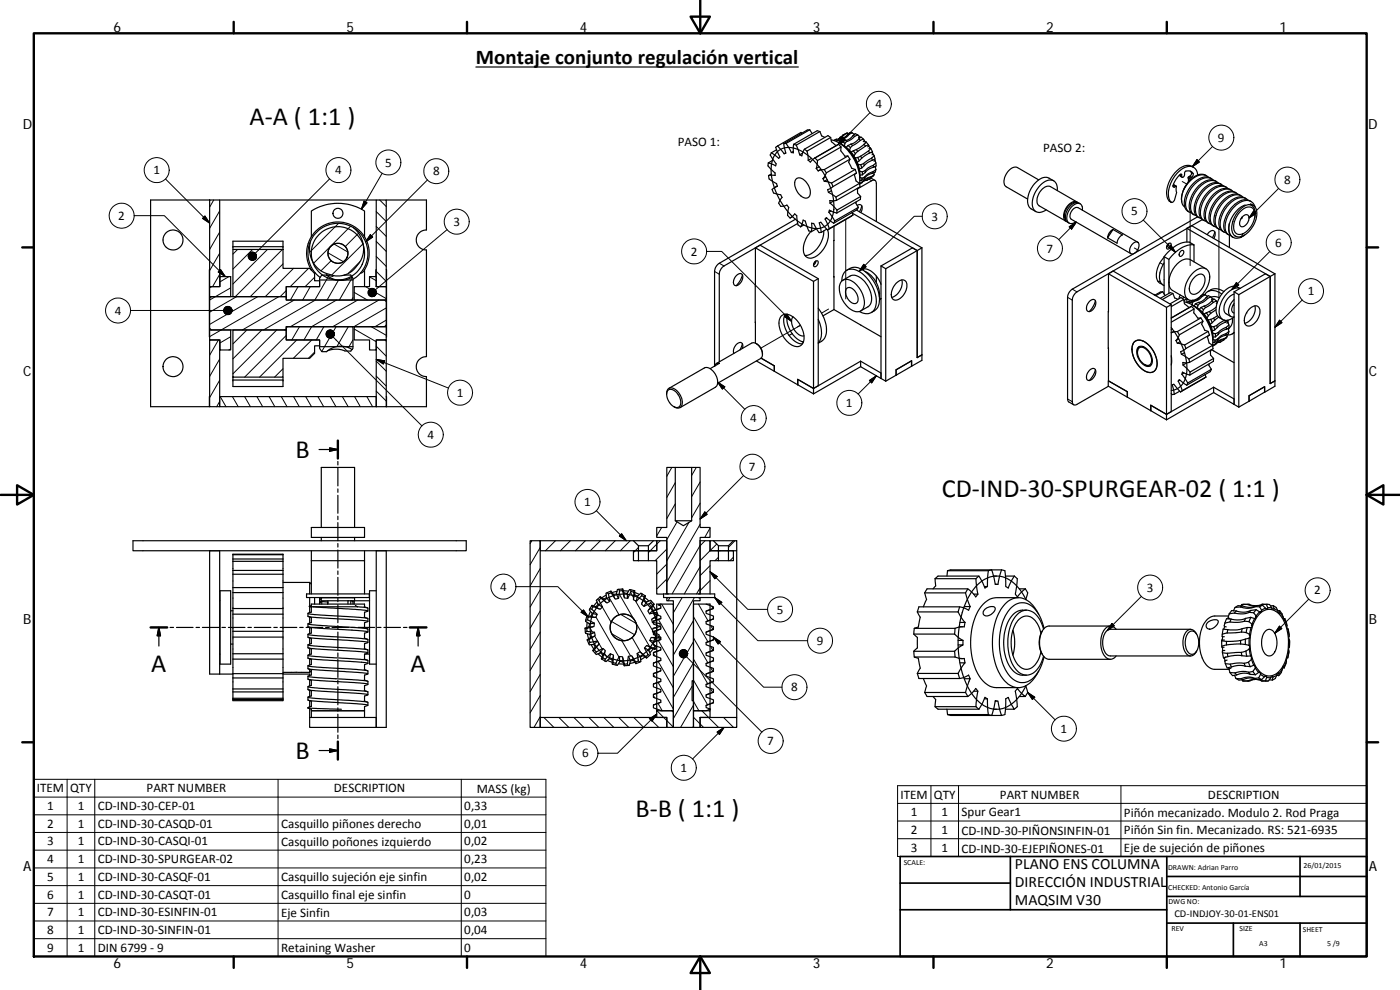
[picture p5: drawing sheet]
<svg xmlns="http://www.w3.org/2000/svg" width="420mm" height="297mm" viewBox="0 0 420 297" stroke-linecap="round" stroke-linejoin="round" font-family="sans-serif">
<defs><g id="words">
<g font-size="7.9">
<text x="74.9" y="37.5">A‐A ( 1:1 )</text>
<text x="88.7" y="137.4">B</text>
<text x="282.6" y="149.2">CD‐IND‐30‐SPURGEAR‐02 ( 1:1 )</text>
<text x="45.4" y="201.7">A</text>
<text x="123.2" y="201.7">A</text>
<text x="88.7" y="227.7">B</text>
<text x="190.7" y="245">B‐B ( 1:1 )</text>
</g>
<text font-size="6.3" x="142.8" y="19.2">Montaje conjunto regulación vertical</text>
<g font-size="4.7">
<text x="304.6" y="260.9">PLANO ENS COLUMNA</text>
<text x="304.6" y="266.3">DIRECCIÓN INDUSTRIAL</text>
<text x="304.6" y="271.7">MAQSIM V30</text>
</g>
<g font-size="4.2">
<text x="34" y="9.6">6</text>
<text x="104" y="9.6">5</text>
<text x="174" y="9.6">4</text>
<text x="244" y="9.6">3</text>
<text x="314" y="9.6">2</text>
<text x="384" y="9.6">1</text>
<text x="6.8" y="38.7">D</text>
<text x="410.6" y="38.7">D</text>
<text x="7" y="112.9">C</text>
<text x="410.8" y="112.9">C</text>
<text x="7" y="187.1">B</text>
<text x="410.8" y="187.1">B</text>
<text x="7" y="261.3">A</text>
<text x="410.8" y="261.3">A</text>
<text x="34" y="290.4">6</text>
<text x="104" y="290.4">5</text>
<text x="174" y="290.4">4</text>
<text x="244" y="290.4">3</text>
<text x="314" y="290.4">2</text>
<text x="384" y="290.4">1</text>
</g>
<g font-size="3.9">
<text x="262.7" y="32.4">4</text>
<text x="203.4" y="43.8">PASO 1:</text>
<text x="313" y="45.7">PASO 2:</text>
<text x="365.5" y="42.6">9</text>
<text x="46" y="52.3">1</text>
<text x="100.6" y="52.3">4</text>
<text x="115.6" y="50">5</text>
<text x="130" y="52.6">8</text>
<text x="385.3" y="55.2">8</text>
<text x="339.5" y="64.6">5</text>
<text x="35.5" y="66">2</text>
<text x="136.1" y="67.8">3</text>
<text x="279.5" y="66.2">3</text>
<text x="207.3" y="76.7">2</text>
<text x="314.1" y="75.8">7</text>
<text x="382.7" y="74.1">6</text>
<text x="392.5" y="88.6">1</text>
<text x="34.4" y="94.4">4</text>
<text x="137.1" y="119.1">1</text>
<text x="253.9" y="122.2">1</text>
<text x="128.3" y="131.7">4</text>
<text x="225.2" y="126.7">4</text>
<text x="224.8" y="141.3">7</text>
<text x="175.3" y="151.8">1</text>
<text x="150.1" y="177.2">4</text>
<text x="344.2" y="177.5">3</text>
<text x="394.4" y="178.4">2</text>
<text x="233.1" y="184.1">5</text>
<text x="245.1" y="193.5">9</text>
<text x="237.4" y="207.4">8</text>
<text x="318.3" y="219.9">1</text>
<text x="174.7" y="227.2">6</text>
<text x="230.3" y="223.5">7</text>
<text x="204.2" y="231.6">1</text>
<text x="11.1" y="237.7">ITEM</text>
<text x="21.1" y="237.7">QTY</text>
<text x="44" y="237.7">PART NUMBER</text>
<text x="100.2" y="237.7">DESCRIPTION</text>
<text x="143.1" y="237.8">MASS (kg)</text>
<text x="270.3" y="239.6">ITEM</text>
<text x="280.3" y="239.6">QTY</text>
<text x="300.1" y="239.6">PART NUMBER</text>
<text x="362.5" y="239.6">DESCRIPTION</text>
<text x="14.1" y="243">1</text>
<text x="23.3" y="243">1</text>
<text x="29.3" y="243.1">CD‐IND‐30‐CEP‐01</text>
<text x="139.4" y="243.1">0,33</text>
<text x="273.4" y="244.9">1</text>
<text x="282.5" y="244.9">1</text>
<text x="288.6" y="244.9">Spur Gear1</text>
<text x="337.3" y="245">Piñón mecanizado. Modulo 2. Rod Praga</text>
<text x="14.1" y="248.4">2</text>
<text x="23.3" y="248.3">1</text>
<text x="29.3" y="248.4">CD‐IND‐30‐CASQD‐01</text>
<text x="84.4" y="248.5">Casquillo piñones derecho</text>
<text x="139.4" y="248.4">0,01</text>
<text x="273.4" y="250.3">2</text>
<text x="282.5" y="250.3">1</text>
<text x="288.6" y="250.6">CD‐IND‐30‐PIÑONSINFIN‐01</text>
<text x="337.3" y="250.3">Piñón Sin fin. Mecanizado. RS: 521‐6935</text>
<text x="14.1" y="253.7">3</text>
<text x="23.3" y="253.7">1</text>
<text x="29.3" y="253.7">CD‐IND‐30‐CASQI‐01</text>
<text x="84.4" y="253.8">Casquillo poñones izquierdo</text>
<text x="139.4" y="253.7">0,02</text>
<text x="273.4" y="255.6">3</text>
<text x="282.5" y="255.6">1</text>
<text x="288.6" y="255.9">CD‐IND‐30‐EJEPIÑONES‐01</text>
<text x="337.3" y="255.7">Eje de sujeción de piñones</text>
<text x="14.1" y="259">4</text>
<text x="23.3" y="259">1</text>
<text x="29.3" y="259">CD‐IND‐30‐SPURGEAR‐02</text>
<text x="139.4" y="259">0,23</text>
<text x="14.1" y="264.3">5</text>
<text x="14.2" y="269.6">6</text>
<text x="23.3" y="264.3">1</text>
<text x="23.3" y="269.6">1</text>
<text x="29.3" y="264.3">CD‐IND‐30‐CASQF‐01</text>
<text x="29.3" y="269.6">CD‐IND‐30‐CASQT‐01</text>
<text x="84.4" y="264.4">Casquillo sujeción eje sinfin</text>
<text x="84.4" y="269.7">Casquillo final eje sinfin</text>
<text x="139.4" y="264.3">0,02</text>
<text x="139.4" y="269.6">0</text>
<text x="14.1" y="274.9">7</text>
<text x="23.3" y="274.9">1</text>
<text x="29.3" y="274.9">CD‐IND‐30‐ESINFIN‐01</text>
<text x="84.4" y="275">Eje Sinfin</text>
<text x="139.4" y="274.9">0,03</text>
<text x="14.1" y="280.2">8</text>
<text x="23.3" y="280.2">1</text>
<text x="29.3" y="280.2">CD‐IND‐30‐SINFIN‐01</text>
<text x="139.4" y="280.2">0,04</text>
<text x="14.1" y="285.6">9</text>
<text x="23.3" y="285.6">1</text>
<text x="29.3" y="285.6">DIN 6799 ‐ 9</text>
<text x="84.4" y="285.6">Retaining Washer</text>
<text x="139.4" y="285.6">0</text>
</g>
<text font-size="3.1" x="352.5" y="275.2">CD‐INDJOY‐30‐01‐ENS01</text>
<g font-size="2.4">
<text x="271.2" y="259.7">SCALE:</text>
<text x="350.6" y="260.9">DRAWN: Adrian Parro</text>
<text x="391.2" y="260.6">26/01/2015</text>
<text x="350.6" y="267">CHECKED: Antonio García</text>
<text x="350.7" y="271.4">DWG NO:</text>
<text x="351.6" y="279.3">REV</text>
<text x="372" y="279.4">SIZE</text>
<text x="391" y="279.6">SHEET</text>
<text x="377.9" y="283.8">A3</text>
<text x="398.3" y="283.8">5 /9</text>
</g>
</g></defs>
<g fill="none" stroke="#000" stroke-width=".36">
<path d="M142.8 20.1h96.8M240.6 40l-.2-.3-7 4.1M243 38.9l.7 1.2M243 38.9l-7.1 4.1M243 38.9l-.7 .1-7.1 4.1M246.1 39.5l.5 1.3 .9 .4M246.1 39.5l-7.1 4M246.1 39.5l-.9-.3-7 4.1-.1 2.5h-.6M254.2 39.9l-1.2 .6M254.2 39.9l-.8 .5M254.2 39.9l.4 .2M255.7 39.9a1.1 1.1 0 0 0-1.3 .4"/>
<path d="M255.7 39.9l-.8 .4M255.7 39.9l.7 .5M230.6 48.9l-.1 .9 2.1 2.1v.7l-2 .1M230.6 52.7a1.59 1.59 0 0 0 1.4 1.8l1.1 .6 .2 .8-1.6 .9a1.33 1.33 0 0 0 1.5 1.4l1.1 .2 .4 .8-1 1.8 .6 .9 1.9-.4 .5 .8-.2 1.1a1.44 1.44 0 0 0 .6 2l1.4-1.2 .6 .5 .4 2.8 .8 .6M231.5 52.2l-.9 .5M231.5 45.8l-.4 .7 1.8 2.6-.1 .7-2.2-.9M231.8 48.2l-1.2 .7M233.1 45.8a5.9 5.9 0 0 1 7.5-.4 20.2 20.2 0 0 1 9.6 18.1 5.3 5.3 0 0 1-8.2 4.4 20.2 20.2 0 0 1-10.5-18.3l.4-1.9zM233.1 44.9l-1.6 .9M233.3 55.8l-.8 .5M233.4 43.8l1.9 2.3M233.4 43.8l-.6 .4 1.2 2.9-.3 .4-2.2-1.7"/>
<path d="M235.2 43.1l.6 2.9-.5 .1M235.8 45.9l-.5 .2M235.9 43l1.6 2.8M235.9 43l-.7 .1M238.1 45.4l-.6 .4M238.2 43.3l.8 .2M238.9 53.7a2.02 2.02 0 0 1 2.9 .7 3.8 3.8 0 0 1 .9 4.8 2.67 2.67 0 0 1-3.4-1.7 3.4 3.4 0 0 1-.4-3.8zM239 43.5l1 2.9M240.9 46l-.9 .4M241.4 44.8l-.8 2-.6-.4M241.4 44.8l.8 .5M242.2 45.3l.4 2.8"/>
<path d="M243.6 47.5l-1 .6M244.6 47.4l-1.4 1.2-.6-.5M244.6 47.4l.7 .8M245 50.5l.5 .8M245.3 48.2l-.3 2.3M245.8 50.1l-.8 .4M246.4 50.8l-.9 .5M247 53.6l.4 .8M247.4 50.9l-1.9 .4M247.4 54.4l2.1 .5M247.4 50.9l.6 1M247.8 53.1l-.8 .5"/>
<path d="M248 51.9l-1 1.7M248.2 53.9l-.8 .5M248.6 57.7l2.3 1.4M249.3 41.3l-7.1 4M249.3 41.3a1.85 1.85 0 0 0 1.2 2l.4 .4M249.3 41.3l-.8-.6-7.1 4.1M249.3 56.5h-.1M249.4 42a12 12 0 0 1 8.2 8.8l.4 1.9-.1 2.4M249.5 57.2l-.9 .5M249.5 54.9l.5 1.1M250 56l-1.6 .9 .2 .8M250.9 59.1l.1 1"/>
<path d="M251 41.8l-.8 .4M251 41.8l-.6 .4M251.2 42.2l.7 .1M251.2 42.2l-.1 .3M251.7 43.3l-7.1 4.1M251.7 43.3l-7.2 4.2M251.7 43.3l.7 .8M251.7 42.8a12.3 12.3 0 0 1 6.4 11M251.9 42.3v.6M252.1 41.7l.4 .1M252.1 41.7l-.9 .5M252.2 41.1l-.3 .4"/>
<path d="M252.2 41.1l-.3 .5M252.4 44.1a1.71 1.71 0 0 0 .8 2.2l.4 .6 .9-.1M252.4 44.1l-7.1 4.1M252.5 41.8l-.6 .5M252.7 43.4l.7 .4M252.8 42.6l.8 .4M252.8 42.6l-.4 .6M252.8 40.8l-.6 .3M253 40.5l-1.3 1.2M253.4 40.4l-.4 .1M253.4 40.4a2.94 2.94 0 0 1-2.4 1.4M253.5 44h.1"/>
<path d="M253.6 43l-.1 .9M253.6 44.1l.4 .1M253.7 42.1l.5 .3M253.7 42.1l-.9 .5M254 44.2l1 .9M254.2 42.4l-.6 .6M254.4 40.3a2.99 2.99 0 0 1-2.3 1.4M254.4 40.3h.5M254.5 46.8l-7.1 4.1M254.5 46.8l.6 1M254.5 43.6l.7 .7M254.5 43.6l-.5 .6"/>
<path d="M254.9 40.3a3.7 3.7 0 0 1-2.4 1.5M254.9 45.2l.5 .4M255 45.1l-.1 .1M255 45.4a11 11 0 0 1 2.4 4.3M255.1 47.8l-.4 .8 .9 1.9 1 .3M255.1 47.8l-7.1 4.1M255.1 45.2h-.2M255.2 44.3l-.2 .8M255.4 43.2l-.9 .4M255.4 43.2l.5 .5M255.4 45.6l.9 1.2M255.9 43.7l-.7 .6"/>
<path d="M256 40.7a3.4 3.4 0 0 1-2.3 1.4M256 40.7l.5 .2M256.1 45.3l.6 .8M256.1 45.3l-.7 .3M256.2 46.9l.4 .6M256.3 46.8l-.1 .1M256.4 46.8l-.2 .1M256.5 40.9l-1.2 1-1.1 .5M256.6 50.8l-7.1 4.1M256.6 50.8l.4 1.1M256.7 47.4l.6 1.3M256.7 47.4l-.1 .1"/>
<path d="M256.7 46.1l-.4 .7M256.7 47.3l-.1 .2M257 44.9l.4 .5M257 44.9l-.9 .4M257 51.9l-.6 .5 .2 .7a1.87 1.87 0 0 0 1.3 1.9M257 51.9l-7 4.1M257.3 48.7l.2 .7M257.3 56.5l.1 1.4 .9 1M257.4 45.4l-.7 .7M257.4 40.5l-.9 .4M257.4 47.2l.5 1M257.4 40.5l.5 .5"/>
<path d="M257.4 40.5l-.7-.4-.7 .6M257.4 47.2l-.7 .2M257.4 56.6l4.2-2.4a.86 .86 0 0 1 1-.1 .86 .86 0 0 1 .4 .9v11.5M257.5 49.4h.1M257.5 56.4l-.2 .4M257.6 49.4l.3 1.3M257.6 49.4h.7M257.6 49.2l-.1 .2M257.7 41.7l.7-.6 .7 .6M257.7 41.7a4.3 4.3 0 0 1-2.3 1.5M257.7 41.7l.5 .4M257.9 48.2l-.6 .5"/>
<path d="M257.9 50.7v.6M257.9 51.3l.1 .1M257.9 55l-7 4.1M257.9 55l.2 1-7.1 4.1M258 54.9l.1 .1M258 51.4l.1 1.2M258 51.4l.8 .2M258 51.1l-.1 .2M258 52.6h.1M258.1 53.2l.6 .3M258.1 54.1l.4 .1M258.1 55l-.1 .2"/>
<path d="M258.2 41.3l-.3-.3-.3 .4M258.2 42.1l-2.3 1.6M258.3 46.9l.3 .6M258.3 46.9l-.9 .3M258.3 58.9l-7.1 4.1M258.3 58.9l-.1 .9-7.1 4.1M258.3 49.4l.3 1M258.6 47.5l-.7 .7M258.6 50.4l-.7 .3M258.7 53.5l-.2 .7M258.8 51.6v.9M258.8 52.5l-.7 .1"/>
<path d="M258.9 54.5l-.9 .8M258.9 54.5l-.8 .5M259 54.4h.1M259.1 42.5l.3-.3 .4 .5M259.1 41.7l-.9 .4M259.1 41.7l.3 .5M259.2 49l.2 .7M259.2 49l-.9 .4M259.3 43.3l.4 .5M259.3 43.3l-2.3 1.6M259.4 49.7l-.8 .7M259.4 53.6l-.9 .6"/>
<path d="M259.5 53.1l-.1 .5M259.5 53.1l-.8 .4M259.6 51.2l.1 .6M259.6 51.2l-.8 .4M259.7 51.8l-.9 .7M259.7 43.8l-2.3 1.6M259.8 42.7l-.2 .2M260 42.7l.6 .8M260 42.7l-.7 .6M260 42.7h-.2M260.4 54l-1.2 .3M260.4 54l-1.3 .4"/>
<path d="M260.4 44l.3-.2 .4 .6M260.6 43.5l-.9 .3M260.6 43.5l.1 .3M260.7 45.3l.3 .6M260.7 45.3l-2.4 1.6M261 45.9l-2.4 1.6M261.1 44.4l.2 .2M261.1 44.4l-.3 .2M261.2 53.4l-1.2 .3-1 .7M261.3 44.6l.5 1M261.3 44.6l-.6 .7M261.3 53.4l1.3 .7"/>
<path d="M261.3 53.4l-.9 .6M261.4 53.3l-.1 .1M261.4 45.8l.4-.1 .2 .6M261.4 53l-.2 .4M261.4 53a3.9 3.9 0 0 0-2.5 1.5M261.6 47.5l.2 .6M261.6 47.5l-2.4 1.5M261.8 48.1l-1.5 .7-.9 .9M261.8 45.6l-.8 .3M261.8 45.6v.1M261.9 52a3.4 3.4 0 0 0-2.5 1.6M262 51.5l-.1 .5"/>
<path d="M262 51.5a4.2 4.2 0 0 0-2.5 1.6M262 46.3l-.3 .1M262 46.3l.3 .4M262.1 49.6v.6M262.1 49.6l-1.5 .7-1 .9M262.1 50.2a4.3 4.3 0 0 0-2.4 1.6M262.3 52.4l-.4 .6-.7 .4M262.3 52.4l-.9 .6M262.3 51.8v.6M262.3 46.7l.3 1-.8 .4M262.3 46.7l-.7 .8M262.5 47.8l.1 .4"/>
<path d="M262.6 48.2l-.4 .1M262.6 48.2l.3 .7M262.6 50l.3 .9M262.6 50h-.2M262.6 49.9v.1M262.9 48.9v.9l-.8 .4M262.9 50.9a.99 .99 0 0 1-1 1.1M262.9 48.9l-.8 .7M262.9 50.9l-.9 .6M311.7 54l-6.4-3.7a3.4 3.4 0 0 0-3.7 2.7 2.47 2.47 0 0 0 .4 3l6.4 3.7M316.2 54.3l-1.4-.9a3.7 3.7 0 0 0-4.4 1.8 6.4 6.4 0 0 0-1.4 7.1l1.9 1.2M317.3 57.2a2.4 2.4 0 0 0-2.6-3.2 7.4 7.4 0 0 0-4.6 8.6 2.43 2.43 0 0 0 3.9 .4"/>
<path d="M352 55.8l.5-.3 .5 .4M354.1 52.4l.1 .5 .6 .3M355.2 57a4.4 4.4 0 0 0 .4 5.1M357.2 51.3a1 1 0 0 1 .3 1.1 1 1 0 0 1-.8 .7l-.1 1.5M357.3 53.9l-.3 .3a7.9 7.9 0 0 0-2.3 6.4M358.2 50.2a3.9 3.9 0 0 0-5.2 1.3 8.5 8.5 0 0 0-2.5 8.2l1 1M359.5 52.5a2.65 2.65 0 0 0-1.7-2.5 2.65 2.65 0 0 0-2.8 .6 9.3 9.3 0 0 0-4.2 9l.4 .8a.74 .74 0 0 0 .9 .2 .74 .74 0 0 0 .4-.8l.6-2.1-.1-1.8-.5 .2a.37 .37 0 0 1-.5-.1 .37 .37 0 0 1 .1-.5 6.4 6.4 0 0 1 2.4-3.3l.2 .9a.54 .54 0 0 0 .6 0 .54 .54 0 0 0 .2-.6v-.5a.76 .76 0 0 1 1.1-.7 1.18 1.18 0 0 1 1.4 1.5l-.9 .7 .1 .5M362.1 52.8a3.6 3.6 0 0 0-4.6 .9l-1.1 1.3-1.2 2M362.6 53.1a3.9 3.9 0 0 0-5.3 1l-.9 1.1-1.2 1.8M363.6 53.6a4.4 4.4 0 0 0-5.7 1.7 7.3 7.3 0 0 0-2.1 7.4l1.1 .9M364.1 54a3.8 3.8 0 0 0-5.3 1 7.9 7.9 0 0 0-2.7 7.7l.4 .7 1 .4M365.1 54.5a3.9 3.9 0 0 0-4.9 .9 8.4 8.4 0 0 0-3.1 7.8l.6 .8 .7 .5"/>
<path d="M365.6 54.9a3.8 3.8 0 0 0-5.3 .9 7.9 7.9 0 0 0-2.7 7.8l.4 .6 1 .5M366.6 55.4a4 4 0 0 0-5.3 1.2 8.1 8.1 0 0 0-2.7 7.5l.4 .6 .8 .6M367.1 55.7a3.6 3.6 0 0 0-4.8 .6 8.3 8.3 0 0 0-3.3 8l.6 .9 .9 .3M368.1 56.2a4.4 4.4 0 0 0-5.7 1.6 7.4 7.4 0 0 0-2.2 7.5l1.1 .9M368.5 56.6a3.7 3.7 0 0 0-5 .7 8.1 8.1 0 0 0-3 8l.6 .7 .8 .4M369.5 57a3.9 3.9 0 0 0-4.8 .9 8.5 8.5 0 0 0-3.1 7.9l1.2 1.2M370 57.4a3.8 3.8 0 0 0-5.2 1 7.9 7.9 0 0 0-2.8 7.7l.7 .9 .7 .2M371 57.9a3.9 3.9 0 0 0-4.9 .8 8.4 8.4 0 0 0-3 8l.5 .8 .7 .4M371.5 58.3a3.6 3.6 0 0 0-4.8 .5 8.3 8.3 0 0 0-3.3 8l.7 .9 .8 .4M372.5 58.8a4 4 0 0 0-5.3 1.2 7.9 7.9 0 0 0-2.7 7.5l.6 .8 .6 .4M373 59.2a3.6 3.6 0 0 0-5 .7 8.1 8.1 0 0 0-3 8l.6 .7 .8 .3M374 59.6a4.1 4.1 0 0 0-5.3 1.2 8.2 8.2 0 0 0-2.7 7.5l.4 .6 .8 .7"/>
<path d="M62.9 60h-17.7v62h17.6l.1-3M62.9 60h3v26h-3zM65.9 60h47M69.9 74v.8M69.9 74h15M69.9 74.8h15v5.7h8l1.5 1.5v2.2h1.5v1.8h-10v3h-16zM84.9 74v-1.6h-15v1.6M84.9 74v.8M93.2 72.3a9 9 0 0 0 2.9 10.9M93.4 71.1v-7.8a15 15 0 0 1 16 0v7.8M95.3 69.4a8.5 8.5 0 0 1 11.6-.3 8 8 0 0 1-.5 11.6 7.3 7.3 0 0 1-8.7 1.2 7.7 7.7 0 0 1-3.4-11.5zM106.1 68.3a9 9 0 0 1-.2 15.5"/>
<path d="M112.9 60h3v26h-3zM115.9 60h12.1v9a3 3 0 0 0-3.1 3 3 3 0 0 0 3.1 3v32a3 3 0 0 0-3.1 3 3 3 0 0 0 3.1 3v9h-12l-.1-3M228.1 73.6l17.5 10v32.1l-1.5 .9-4.7-2.8M237.9 65l-.7 .3M238.7 65.8l-22.8 13.2a3.1 3.1 0 0 0-1.5 2.4v28.5M239.4 67.1l-22.1 12.7a3.1 3.1 0 0 0-1.4 2.5v26.3M240.3 68.1l.7-2.1 .7 .4 1 2.9 .8 .2M241.2 67.5l-.9 .6M243.5 69.5l.1-2.5 .6 .1 1.6 2.7 .7-.1M244.6 78.5a.55 .55 0 0 1 .8-.2 .55 .55 0 0 1 .1 .8 .75 .75 0 0 1-.5 .8 .75 .75 0 0 1-.8-.2zM244.7 78.5l-.5 .8M244.8 78.3l-.2 .8-.5 .4"/>
<path d="M245.1 68.6l-1.6 .9M247.2 69.3a7.6 7.6 0 0 1-5.3 7.3h-.3M247.6 65.7l1.3 2.9M247.6 65.7l.4-.4 2.2 1.7M248.1 68.7l-1.6 1M248.1 65.4l-.5 .3M248.4 69l-2.1-2.3-.4 .2 .6 2.8M248.4 69a7.4 7.4 0 0 1-5 8.5 2.4 2.4 0 0 1-2.3-3.2 8.6 8.6 0 0 1 2.2-4.8M248.8 63.7l1.7 2.6M248.8 63.7l.1-.6 2.2 .8M248.9 68.6l-.5 .4M249.1 60.9l2.1 2.1"/>
<path d="M249.4 63.3l-.6 .4M250.2 60.3l-1.1 .6M250.3 72.1v11M250.3 67.9l-.1 4.3M250.5 66.3l-.3 .7M251 60.1l-2 .1 .1 .7M251.2 63l-.1 .9M255.7 63.8l.3 .7M255.7 63.9l19.6 11.3v32.1M256 64.5l-7.1 4.1M256 64.5l-7.6 4.5M257 60.6l-.2 .4 .8 1.2"/>
<path d="M257 63l19.7 11.4M257.2 61.6a.96 .96 0 0 1 1.3 0 .96 .96 0 0 1 .2 1.3l-.4 .9M257.6 62.2l-7.1 4.1M257.6 62.2l-.3 .7-7.1 4.1M258.6 61.8l-.7 1.7M264.4 79.8l1.4 .8M264.4 79.8v33.8M275.3 75.2l-9.5 5.4v33.8M275.3 75.2l-1.4-.8-9.5 5.4M275.3 75.2v32.1M276.7 74.4l-1.4 .8M276.7 74.4v33.7l-3.2 1.8v-1.6l-4.5 2.6v1.7"/>
<path d="M322.8 60.8a3.7 3.7 0 0 0-3.4 4.1l.5 1M323.2 60.6l-8-4.6a3.5 3.5 0 0 0-3.8 3.1 2.39 2.39 0 0 0 .5 2.7l8 4.6M323.5 60.8a1.96 1.96 0 0 0-2.8 .7 3.8 3.8 0 0 0-1 4.8l.5 .2M324.2 61.2a2.54 2.54 0 0 0-3.6 1.3 3.3 3.3 0 0 0-.2 4.2l.5 .2M324.8 63.1a1.56 1.56 0 0 0-.7-2 1.56 1.56 0 0 0-2 .5 4.4 4.4 0 0 0-1.6 4.9 1.56 1.56 0 0 0 2.4 0M333.3 69.3l.7-.4-1.6 2.5 .3-1.3zM334 68.9l2.9 1.6a3 3 0 0 0-1.7 2.5l-2.8-1.6M339.9 73.2a1.04 1.04 0 0 1 1.5-.5 1.04 1.04 0 0 1 .3 1.5 2.07 2.07 0 0 1-2.4 1.9 2.25 2.25 0 0 1 .6-2.9zM341.4 72.7l-17.9-10.4a2.34 2.34 0 0 0-2 3.5l17.9 10.3M349.4 77l1.4 .8M349.4 78.9a5.9 5.9 0 0 0-.8 6.2l.8 .6M349.4 77.2a7.1 7.1 0 0 0-2 7l.7 .8 .5 .2"/>
<path d="M350.6 73.2a.55 .55 0 0 1 .8-.2 .55 .55 0 0 1 0 .9 .77 .77 0 0 1-.4 .7 .77 .77 0 0 1-.9-.2zM350.6 73.2l-.5 .8M350.8 73l-.2 .8-.5 .4M354.3 75.4a.59 .59 0 0 1 1-.1 .59 .59 0 0 1-.2 .9 .65 .65 0 0 1-.5 .7 .65 .65 0 0 1-.7-.3v-.6zM356.2 68.5l25 14.5v32.1M356.2 68.5v4.1M356.2 68.5l1.4-.8 25 14.4M358.3 73.5a3.9 3.9 0 0 0-4.4-.3 12.3 12.3 0 0 0-4.5 3.8v11.2M358.3 78.6v-5.1a8.8 8.8 0 0 0-7.5 4.3v6.9M359.4 65.1l-37.6 21.7a3.1 3.1 0 0 0-1.4 2.4v30.5l.4 .9 1.4 .8M360.8 65.9l-37.6 21.7a3.3 3.3 0 0 0-1.4 2.4v30.5a.85 .85 0 0 0 .4 .9 .85 .85 0 0 0 1-.1l9.4-5.4 .1-1.6M362.3 70.4a1.42 1.42 0 0 1 2.3-.8l.1 1-.4 1"/>
<path d="M364.6 69.6l-.7 1.7M368.9 67.2a3.1 3.1 0 0 0 2 4.3l1.6-.3M368.9 67.2a3.3 3.3 0 0 0 1.1 4M369 70.5v3.7M370.6 70.7l.2 .1M372.3 62.7a2.93 2.93 0 0 1 4.3-.7 5.9 5.9 0 0 1-1.2 6.7 4 4 0 0 1-4.7 2.1 4.1 4.1 0 0 1-.5-4.9l.7-1.5zM372.6 70.9l-.1 .3M372.7 65.3h.1M372.8 65.1a1.05 1.05 0 0 1 1.1-.7 1.05 1.05 0 0 1 .9 .9 2.44 2.44 0 0 1-2.4 2.7 2 2 0 0 1 .4-2.9zM372.8 65.1l-.3 .5M373 70.1l-.3 .6M373.5 70.5l-1 .7"/>
<path d="M373.7 61.5a8.5 8.5 0 0 0-4.8 5.7M374.5 60a3.8 3.8 0 0 0-5.3 .9 8 8 0 0 0-2.7 7.8l.4 .6 .9 .5M374.7 61.4a2.52 2.52 0 0 1 1.9 3.4l-.1 .8M375.3 61.2l.8 .4M375.5 60.5a4 4 0 0 0-5.3 1.2 8 8 0 0 0-2.7 7.5l.3 .6 .9 .6M376.5 65.6a2.34 2.34 0 0 0-1.8-3.5 6.2 6.2 0 0 0-4.2 7.3 1.74 1.74 0 0 0 2.5 .7M376.5 65.6a7 7 0 0 1-3.5 4.5M376.7 62.2a2.87 2.87 0 0 0-4.7-1.4 8.5 8.5 0 0 0-4.1 8.6l.4 .7 1 .6M62.9 89v.5M62.9 98.5v.5M62.9 86h3.1v-3h3.2v6h-6.3zM62.9 99h6.3v6h-3.2v-3h-3.1z"/>
<path d="M62.9 80.9v20.2M63.4 89h22.5v1h29.5l.5 .5v7l-.5 .5h-29.5v1h-22.5l-.5-.5v-9zM65.9 80.9l.1 2.1M69.9 99h16v3h10v1.8h-1.5v2.2l-1.5 1.5h-8v5.7h-15zM85.9 86h10v-2.5l.7-1h1.4a6.4 6.4 0 0 0 7.7 .6l.2 .4v6.5h-20zM85.9 98h20v6.5l-.2 .4a6.3 6.3 0 0 0-7.7 .6h-1.4l-.7-1v-2.5h-10zM93.4 80.9v.1M93.5 81.1a9.4 9.4 0 0 1 8.3-14.5 9.4 9.4 0 0 1 6.9 15.2l-.5 .2M94.3 81.8l.4 .2M95.9 84h10M98 82.5l1.9 .5M103.3 82.6l2-.1 .4 .6"/>
<path d="M106.3 86h4.6v-3h2v3h3v4h-9.6zM106.3 98h9.6v4h-3v3h-2v-3h-4.6zM109.4 80.9v5.1M112.9 80.9l-.1 2.1M115.9 90v.5M115.9 97.5v.5M115.9 80.9v20.2M221 82.7a.99 .99 0 0 1 1.2-.6 .99 .99 0 0 1 .7 1 2.55 2.55 0 0 1-2.3 2.6 2.07 2.07 0 0 1 .4-3zM222.8 82.5a6.8 6.8 0 0 1-1.9 3.2M226.7 96.6v6.4M226.7 85.8h.1M226.7 85.7v11.1"/>
<path d="M234.5 94.8a3.2 3.2 0 0 1 4.3 1 6.9 6.9 0 0 1 2.1 7.3 2.55 2.55 0 0 1-4.1-.1 7.5 7.5 0 0 1-2.7-7.6zM235.7 94.3a6.6 6.6 0 0 0 1.7 7.1 4.6 4.6 0 0 0 3.4 1.8M236.2 94.3v.4M236.3 94.3a7.5 7.5 0 0 0 4.8 8.3M238 95.1a4.3 4.3 0 0 0 3 5.7h.3M244.1 84.4l-17.4-10v11.4M244.1 84.4v33.8M245.6 95.8a6.6 6.6 0 0 1 0 7.1M245.6 92.5a9.2 9.2 0 0 1 2 8.7l-.7 1-1.3 .8M245.6 83.6l-1.5 .8M250.2 83.1l.1 9.8M250.3 92.9l14.1 8.1"/>
<path d="M250.3 92.9l-3.3 1.9M252.6 84.3a3.1 3.1 0 0 1 1.5-3.2 3.1 3.1 0 0 1 3.6 .3 10.7 10.7 0 0 1 5.1 10.6 3 3 0 0 1-4.9 1.5M252.7 84.2a3.4 3.4 0 0 1 4.4 1.3 6.7 6.7 0 0 1 1.8 7.3 2.77 2.77 0 0 1-4.1-.4 7.5 7.5 0 0 1-2.7-7.3zM253 84.1l2.2-1.3a4.4 4.4 0 0 1 5 2.6 5.8 5.8 0 0 1 .8 6.2l-2.7 1.7M254 86.7a1.58 1.58 0 0 1 2.5 .5 3.1 3.1 0 0 1 .6 3.7 2.25 2.25 0 0 1-2.9-1.7 2.53 2.53 0 0 1-.2-2.5zM254.1 81.1a4.4 4.4 0 0 1 6.1 .9 10.2 10.2 0 0 1 3.4 9.7l-.6 1.1-1.5 1M258.6 80.8a4.9 4.9 0 0 1 5.1 3l.7 1.5M259.3 80.7l-.3 .4M259.5 81.4a7.9 7.9 0 0 1 4.4 7.6M263 82.8v2M264 89.6h.4M264.4 89.5l-.4 .5"/>
<path d="M269 85a1.88 1.88 0 0 1 3-.4 4.4 4.4 0 0 1-3.3 5.5 1.73 1.73 0 0 1-1.1-2.5l.6-1.6zM270.6 84a4.6 4.6 0 0 1-3 5.2M327 90.4a1.05 1.05 0 0 1 1.5-.5 1.05 1.05 0 0 1 .3 1.6 2.06 2.06 0 0 1-2.4 1.8 2.27 2.27 0 0 1 .6-2.9zM328.7 90.2a7 7 0 0 1-1.8 3.3M332.7 82.1l-.1 11.4M332.7 82.1l17.4 10.1M332.7 82.1l1.4-.8 17.4 10.1v32.1l-1.4 .8-4.8-2.7 .1 1.6M332.7 93.5v11M348.2 84.4h-.7M348.9 87.5l-.7 .1-1.6 1-.3-.2M348.9 87.5l-2 1.2M348.9 87.5l.8 1.2"/>
<path d="M350.1 92.2v33.8M350.8 84.7a2.58 2.58 0 0 0 1.1 2.5l4.7 2.7M350.8 84.7v3.3M351.5 91.4l-1.4 .8M351.5 98.3a18.9 18.9 0 0 1 4.4 14.5 5 5 0 0 1-4.4 4.4M351.8 98.7l-.3 .1M352 88.1l-3.1 1.8M352 88.1l.5 1.3 1 .4M352 88.1l-.8-.3-3 1.7M352.3 99.4l-.8 .4 1.8-.3M353.3 99.5l.6 1M354.3 88.5l-.4 1.1"/>
<path d="M355.2 89.1l-.3 .5M355.3 89.8a1.76 1.76 0 0 0 1.1 2.1l.5 .4M355.3 89.8l-.9-.5-3.3 1.9M355.3 89.8l-3.8 2.2M355.4 90.6a12.1 12.1 0 0 1 8.1 8.8l.4 1.9v2.4M356.1 89.6l-.8 .6M356.2 89.6v1.1l.8-.3M357 90.4l-.7 .4M357.1 90.7l-.1 .4M357.1 90.7l.7 .1M357.6 91.9l-.1 .1M357.6 91.9l.7 .8"/>
<path d="M357.6 91.9l-6.1 3.5M357.6 91.4a12.5 12.5 0 0 1 6.4 11M357.8 90.8v.7M357.9 90.1l-.1 .1M357.9 90.1l-.3 .2M358 81.9a3.2 3.2 0 0 1 4.3-1 5.4 5.4 0 0 1-.5 6.2 5.1 5.1 0 0 1-4.9 2.9 3.3 3.3 0 0 1-1.1-4.3 9.3 9.3 0 0 1 2.2-3.8zM358 90.3l-.9 .4M358 90.3h.5M358.1 90.1l-1.1 .3M358.3 92.7l-6.8 4M358.3 92.7v1.2l1.2 1.6 .9-.1M358.4 83.2a1.86 1.86 0 0 1 3-.4 4.4 4.4 0 0 1-3.2 5.5 1.67 1.67 0 0 1-1.2-2.4l.4-1.3z"/>
<path d="M358.5 90.3l-.7 .5M358.6 92l.8 .4M358.7 91.2l.8 .4M358.7 91.2l-.3 .6M359.4 92.6h.2M359.5 91.6l-.1 .9M359.6 92.6l.3 .2M359.7 90.7l.4 .3M359.7 90.7l-1 .5M359.9 92.8l1 .9M360.1 91l-.6 .6M360.4 88.9a2.98 2.98 0 0 1-2.4 1.4"/>
<path d="M360.4 88.9h.4M360.4 95.4l-7.1 4.1M360.4 95.4l.6 1M360.5 92.2l.7 .7M360.5 92.2l-.6 .6M360.5 88.7h.1M360.8 88.9a3.3 3.3 0 0 1-2.3 1.4M360.9 93.8l.5 .4M360.9 93.7v.1M360.9 94a11.6 11.6 0 0 1 2.5 4.2M361 96.4l-.4 .9 1 1.8 1 .3M361 96.4l-7.1 4.1"/>
<path d="M361 93.8h-.1M361.2 92.9l-.3 .8M361.4 91.8l.4 .4M361.4 91.8l-.9 .4M361.4 94.2l.8 1.2M361.7 88.4l-.9 .5M361.7 88.4l.6 .6M361.7 88.4a1.07 1.07 0 0 0-1.3 .5M361.8 92.2l-.6 .7M361.9 80.7l-4.7-2.8a4.3 4.3 0 0 0-4.9 2.5 7.9 7.9 0 0 0-1.5 4.3M362 89.3a3.7 3.7 0 0 1-2.3 1.4M362 89.3l.4 .2"/>
<path d="M362 93.9l.7 .8M362 93.9l-.6 .3M362.2 95.5l.4 .5M362.2 95.4v.1M362.3 95.4l-.1 .1M362.4 89.5a4.2 4.2 0 0 1-2.3 1.5M362.6 96h.1M362.6 99.4l-7.1 4.1M362.6 99.4l.4 1.1M362.6 96l.7 1.3M362.7 94.7l-.5 .7M362.7 95.9l-.1 .1"/>
<path d="M362.9 93.5l-.9 .4M362.9 93.5l.4 .5M363.3 97.3l.1 .7M363.3 94l-.6 .7M363.4 89.1l-.8-.4-.6 .6M363.4 95.8l-.8 .2M363.4 89.1l-1 .4M363.4 95.8l.4 1M363.4 89.1l.4 .5M363.4 98h.1M363.5 89.2l.9-.2 1.5 .4M363.5 98h.8"/>
<path d="M363.5 98l.3 1.3M363.5 97.8l-.1 .2M363.7 90.3l.4 .4M363.7 90.3l-1.2 1-1.1 .5M363.7 90.3l.6-.6 .8 .6M363.8 96.8l-.5 .5M363.8 99.3l.1 .6M363.9 99.9v.1M363.9 100l.8 .1M363.9 100l.1 1.2M364 99.7l-.1 .2M364.1 90.7l-2.3 1.5"/>
<path d="M364.2 89.9l-.4-.3-.2 .4M364.2 95.5l.3 .6M364.2 95.5l-.8 .3M364.3 98l.3 1M364.5 96.1l-.7 .7M364.6 99l-.8 .3M364.9 93l-1.6 1M365 92.1l-2.1 1.4M365.1 90.3l.2 .4M365.1 90.3l-1 .4M365.2 97.7l.1 .6M365.2 97.7l-.9 .3"/>
<path d="M365.3 90.8l-.3 .3M365.3 98.3l-.7 .7M365.3 90.7h.1M365.4 94.7l-1.2 .8M365.6 99.8v.6M365.6 99.8l-.9 .3M365.8 95.1l-1.3 1M366.7 88.2a3.6 3.6 0 0 0-5-.1l-.2 .3M367.3 87.5a3.9 3.9 0 0 0-4.9 0M367.5 96.1l-2.3 1.6M367.6 96.1l.1 .6M367.7 96.7l-1.7 .9-.7 .7"/>
<path d="M368 98.2l-1.7 .9-.7 .7M368 98.2v.6M368 98.8a4.1 4.1 0 0 0-2.4 1.6M368.5 96.4v.4M368.5 96.8l.3 .7M368.5 96.8l-.3 .1M368.5 96.1l.1 .2-.9 .4M368.6 98.6l.2 .9M368.6 98.6h.1M368.6 98.6h-.2M368.8 97.5l-.8 .7M368.8 99.5l-.8 .6"/>
<path d="M368.8 99.5a.95 .95 0 0 1-1 1.1M368.8 97.5l.1 .9M368.8 98.4l-.2 .2M368.9 98.4l-.9 .4M369.9 95.5a3.2 3.2 0 0 1-1 2.9M370.4 87.6v33.7M370.4 87.6l1.4 .8M370.4 99.7l-1 .7-1.1 .1M370.4 89.9a4.1 4.1 0 0 0-1.3 4.8l.4 .3 .9 .1a2.52 2.52 0 0 1-4.3-.2 7.4 7.4 0 0 1 5-8.5l1.1 .2a3.4 3.4 0 0 0-4.8 .8 7 7 0 0 0-2.1 7.2l1.7 1.3M370.4 88.3a4.5 4.5 0 0 0-2.8 5.5l1.8 1.2M370.4 91.1a1.94 1.94 0 0 0-.2 2.8h.2M370.4 99.9l-.6 .3"/>
<path d="M374.9 92.8a1.86 1.86 0 0 1 3-.4 4.4 4.4 0 0 1-3.3 5.4 1.69 1.69 0 0 1-1.1-2.4l.6-1.6zM376.6 91.8a4.7 4.7 0 0 1-3 5.2M381.2 83l-9.4 5.4v33.8M381.2 83l-1.4-.9-9.4 5.5M381.2 83v32.1M382.6 82.1l-1.4 .9M382.6 82.1v33.8l-7.7 4.5v-1.7l4.6-2.7v1.6M62.9 102h3v20h-3zM65.9 119h47v3h-47zM69.9 114h15M84.9 113.2v2.8h-15v-2.8M95.9 104h10"/>
<path d="M105.6 104.9l-.3 .4h-1.8a7.2 7.2 0 0 0-5.2-.1M112.9 102h3v20h-3zM200.1 118.3a1.56 1.56 0 0 1 .8-1.8 1.56 1.56 0 0 1 1.9 .5 4.2 4.2 0 0 1 1.5 5.1 1.63 1.63 0 0 1-2.1-.1M200.4 117.2a2.19 2.19 0 0 1 3.1 1.3 2.74 2.74 0 0 1 .2 3.7 2.81 2.81 0 0 1-3.2-2.1 3.1 3.1 0 0 1-.1-2.9zM200.8 116.5l10.6-6.1a3.4 3.4 0 0 1 3.7 2.7 2.6 2.6 0 0 1-.4 3.1l-10.6 6.1M214.5 109.9a1.03 1.03 0 0 1 1.4-.9l-2.8 1.6M215 109.1l10.6-6.2a3.1 3.1 0 0 1 3.2 3.2l-.1 .9-.4 .6-12.9 7.4M222.8 104.6a1.03 1.03 0 0 0 .1-1.3 1.03 1.03 0 0 0-1.1-.5 2.75 2.75 0 0 0-1.5 3.2M222.8 103.2l-.7 1.8M226.9 103.1a3.7 3.7 0 0 1 1.9 3.2M227 108.3l17.1 9.9M228.4 107.5l4 2.3"/>
<path d="M232.4 109.7v1.7M232.4 109.8v1.6M237.8 100.1l-1 .5M239.4 113.8v1.6M240.7 102.5l.4 .2M258.3 110l-14.2 8.2M258.3 108.4v1.6l6.1 3.6M258.3 108.4l-14.2 8.2-4.7-2.8M258.3 108.4l6.1 3.5M264.4 113.6l1.4 .8M268.9 112.6v-1.6l4.7-2.8v1.7l-7.8 4.5M276.7 106.5l-1.4 .8"/>
<path d="M327 111.1a1.05 1.05 0 0 1 1.4-.5 1.05 1.05 0 0 1 .4 1.5 2.06 2.06 0 0 1-2.4 1.9 2.27 2.27 0 0 1 .6-2.9zM328.7 110.9a7 7 0 0 1-1.8 3.3M332.6 115.9l12.7 7.3M332.6 104.4l.1 9.9M332.7 114.3l5.7 3.2-.1 1.6v-1.6M340.3 102.7a3 3 0 0 1 4.3 .7 7.2 7.2 0 0 1 2.3 7.3 2.47 2.47 0 0 1-3.9 .2 7.5 7.5 0 0 1-3-7.6zM340.5 102.6a3.2 3.2 0 0 1 4.3 .9 6.9 6.9 0 0 1 2 7.3 2.55 2.55 0 0 1-4 0 7.4 7.4 0 0 1-2.7-7.7zM341.6 104.2a2.23 2.23 0 0 1 3.1 1.1 3.6 3.6 0 0 1 .6 4.4 2.71 2.71 0 0 1-3.4-1.7 3.5 3.5 0 0 1-.3-3.8zM341.7 104.5a1.79 1.79 0 0 1 2.6 .7 3.5 3.5 0 0 1 .9 4.2 1.97 1.97 0 0 1-2.7-.9 3.5 3.5 0 0 1-.8-4zM342 103.9l-.5 .6-.1 1.2M343.5 109.4l.8 .3h1M351.5 106.7v2.8"/>
<path d="M351.5 118l.2 .4 .7-.1M352.9 102.2l.4 .8M353.3 103l2.2 .5M353.6 114.3l.3-.4 2.3 1.7M353.6 114.3l1.2 2.9M353.8 101.7l-.9 .5M353.9 100.5l-1 1.7M354.1 114l-.5 .3M354.1 117.4l-1.7 .9M354.2 102.5l-.9 .5M354.3 117.6l-2-2.3-.5 .2 .6 2.8M354.6 106.3l2.2 1.4"/>
<path d="M354.7 112.3l.2-.6 2.2 .8M354.7 112.3l1.8 2.6M354.8 117.2l-.5 .4M355 109.5l2.2 2.1M355.3 105.1l-.1 .1M355.3 111.9l-.6 .4M355.5 105.8l-.9 .5M355.5 103.5l.4 1.1M355.9 104.6l-1.6 .9 .3 .8M356.1 108.9l-1.1 .6M356.5 114.9l-.3 .7M356.8 107.7l.2 1"/>
<path d="M357 108.7l-2 .1v.7M357.2 111.6l-.1 .9M361.6 112.4l.3 .7M361.9 113.1l-7.6 4.5M361.9 113.1l-7.1 4.1M362.9 109.1l-.1 .5 .7 1.2M363 100.5l-.7 .5 .2 .6a1.88 1.88 0 0 0 1.4 2M363 100.5l-7.1 4.1M363.3 105.1a2.01 2.01 0 0 0 .9 2.4M363.5 105l-.2 .4M363.5 110.8l-7 4.1M363.5 110.8l-.3 .7-7 4.1"/>
<path d="M363.6 104.9l.7 .4M363.9 103.6l.2 1-7.1 4.1M363.9 103.6l-7.1 4.1M363.9 103.5h.2M364 101.2h.1M364 102.8h.5M364 101.8l.7 .3M364.1 103.5l-.2 .3M364.2 107.5l-7 4.1M364.2 107.5l-.1 .9-7 4.1M364.2 116.2v1.6l6.2 3.5M364.2 116.2l-14.1 8.1-4.7-2.7"/>
<path d="M364.2 105.3l6.2 3.5M364.2 116.2l6.2 3.5M364.2 117.8l-14.1 8.2M364.7 102.1l-.2 .7M364.7 100.1l.1 1M364.8 101.1l-.8 .1M364.8 103.1l-.7 .4M364.8 103.1l-.9 .8M365.3 102.2l-.8 .6M365.5 101.7l-.8 .4M365.5 101.7l-.2 .5M365.6 100.4l-.8 .7"/>
<path d="M366.3 102.6l-1.3 .3M366.3 102.6l-1.2 .3M367.1 102l-1.4 .4-.8 .6M367.3 101.9l-1 .7M367.4 101.6a3.5 3.5 0 0 0-2.6 1.5M367.4 101.6l-.3 .4M367.8 100.6a3.6 3.6 0 0 0-2.5 1.6M368 100.1a4.1 4.1 0 0 0-2.5 1.6M368 100.1l-.2 .5M368.3 101l-.9 .6M368.3 100.4v.6M368.3 101l-.4 .5-.8 .5"/>
<path d="M379.5 117.7v-1.6l-4.6 2.6v1.7l-3.1 1.8M382.6 114.3l-1.4 .8M95.7 134.9h5.7M98.9 134.4l2.5 .5-2.5 .5zM101.4 132.2v5.4M101.4 138.5v1M345.4 123.2l4.7 2.8M345.4 123.2h-.1M370.4 121.3l1.4 .9M93.4 158.3h16v2.9h-16zM96.4 158.3v-18h10v18M101.4 140.4v5.4"/>
<path d="M101.4 146.7v1M101.4 148.6v5.4M101.4 154.9v1M101.4 156.8v5.4M202.7 156.3h4.9M202.7 140.3h4.9M207.6 156.3l-2.5 1.4-2.4-1.4v-16h-2.6v18h-3v2.9h3v17h.5M207.6 156.3v-16h2.5v18h3v2.9h-3v17h-.5M39.9 162.2h100v3h-100zM62.9 165.2v37h7M65.9 165.2v37M66 177.2h3.2v22.1h-3.2z"/>
<path d="M69.9 166.4v1.3M69.9 168.4v2.8M69.9 172.3v4M69.9 177.8v4.8M69.9 166.4h15M69.9 176.3v1.5M69.9 171.2v1.1M69.9 167.7v.7M69.9 168.4h15M69.9 172.3h15M69.9 177.8h15M69.9 167.7h15"/>
<path d="M69.9 171.2h15M69.9 176.3h15M84.9 174.8h8M84.9 166.4v1.3M84.9 168.4v2.8M84.9 172.3v4M84.9 177.8v4.8M84.9 167.7v.7M84.9 171.2v1.1M84.9 176.3v1.5M92 178.2h18.8v1.1h-18.8zM92.9 179.3v2.6"/>
<path d="M92.9 174.8v3.4M92.9 174.8l.5 .5M93.4 168.2h16M93.4 165.2v13M94.4 179.3v2M95.9 179.3v.9M96.4 179.4l-.5 .8M96.4 179.3v1h10M96.4 161.2v1M96.4 179.3h10v1M96.5 179.3h-.1M96.9 179.3h.1"/>
<path d="M101.4 163.1v1M101.4 165v5.4M101.4 171.3v1.1M101.4 173.2v5.4M101.4 179.5v1.1M105.9 179.3h.1M106.4 161.2v1M109.4 165.2v13M112.9 177.2h-2v22.1h2M112.9 165.2v53M115.9 165.2v53h-3M159.1 162.2h3v56h-3z"/>
<path d="M162.1 162.2h28l1.5 1.5v1.5h-29.5zM179.3 179.9l.4 .2M179.3 179.9l-.3 .2 .5 1.2M180.1 179.2l.3 .3M180.1 179.2l-.8 .7M180.1 179.2l1 .6M181.1 179.8l.8 .9M181.9 178.5l-1.3 .9M182 179.3l-.9 .5M182 179.3l1 1.1M182.3 177.8l.3 .4M182.3 177.8l-.4 .2 .1 1.3"/>
<path d="M183.2 177.4l.2 .5M183.2 177.4l-.9 .4M183.2 177.4h.2l.6 1M184 178.4l.4 1.1M185 178.2l.6 1.3M185 178.2l-1 .2M185.2 177.4l-1.5 .4M185.7 176.8l.2 .5M185.7 176.8l-.4 .1-.3 1.3M186.8 176.7v.5M186.8 176.7l-1.1 .1M186.8 176.7h.1l.3 1.2"/>
<path d="M187.1 177.2l1.5 .2M187.2 177.9l.1 1.2M187.2 177.9l1 .2M188.2 178.1l.2 1.4M189.3 177l.1 .5M189.3 177l1 .2M189.3 177l-.4-.1-.7 1.2M190.1 165.2h1.5v3h-1.5zM190.1 162.2h6M190.3 177.2l-.1 .5M190.3 177.2h.2l-.1 1.3M190.4 178.5l-.3 1.1"/>
<path d="M190.4 178.5l1 .4M190.5 177.8l1.4 .6M191.4 178.9l-.4 1.5M191.6 165.2h3M191.6 163.7h3M191.6 168.2h3M192.7 178.2l-.1 .5M192.7 178.2l.9 .5M192.7 178.2l-.3-.2-1 .9M193.3 180l.7 .7M193.3 180l-.7 .9M193.5 179.3l1.2 1"/>
<path d="M193.6 178.7l-.2 .5M193.6 178.7l.1 .1-.4 1.2M194.6 163.7l1.5-1.5h1v3h-2.5zM199.1 178.2h15.4v1.1h-15.4zM200.1 178.2v-16h-3v3h-2.5v3h2.5v10h2M200.6 179.3h-.5v1h2v37.9h6v-8h-.4v-5.9h.4v-24h2v-1h-.5M213.1 162.2h1l1.5 1.5v1.5h-2.5zM213.1 178.2v-10h2.5v-3h-2.5v-3h-3v16M214.1 162.2h6M215.6 168.2h3M215.6 163.7h3M215.6 165.2h3z"/>
<path d="M218.6 165.2h1.5v3h-1.5zM220.1 162.2h1v3h-2.5v-1.5zM221.1 165.2v50.1M277.5 177.9l.6 2-1 2.2M277.5 177.9h12.3M277.5 177.9l.7-1.2h12.3l1.4 1.3 .9 1.1 .7-.8M280.6 173.6l.2 2.2-.8 .9M280.6 173.6h12.3M280.6 173.6l.9-.8h12.3l1.8 3.6 .7-.4M284.4 171.2h12.2M284.4 171.2l-.2 1.6M289.8 177.9l1.4 4.1"/>
<path d="M290.5 176.7l-.7 1.2M292.2 178.3h1.3M292.9 173.6l.6 4.7M293.8 172.8l-.9 .8M295.4 176h.9M296.6 171.2l-.3 4.8M298.2 172.8h.9M298.7 175.3h.4M300.6 171h-3l-1 .2M300.6 171l-1.1 4.3h-.8l-1.1-4.3h-12.3l-.9 .2M300.6 171l1 .2 .2 4.8 .8 .4 1.8-3.6M301.7 172.8h2.7"/>
<path d="M304.4 172.8l.9 .8-.6 4.7 .7 .8 2.3-2.4M305.6 179.3h-6.5a7.7 7.7 0 0 0-6.3 5.5 20.8 20.8 0 0 0 1.4 18.6 6.2 6.2 0 0 0 4.9 2.9h6.5M305.9 176.7h1.8M307.7 176.7a1.78 1.78 0 0 1 .3 2.5l-.2 .7M307.9 179.9a11.3 11.3 0 0 0-8.3-7.1 9.2 9.2 0 0 0-8.1 5 30.7 30.7 0 0 0 0 30 9 9 0 0 0 8.8 4.9 11.6 11.6 0 0 0 7.6-7M45.2 188.3h5M47.7 188.3v5.5M47.7 188.3l.5 2.5h-1zM51 188.3h1.1M53 188.3h4.9M58.8 188.3h1.1M60.7 188.3h5"/>
<path d="M65.9 196.3h.1M65.9 180.3h.1M66.6 188.3h1.1M68.5 188.3h5M69.2 183.3h.7M69.2 193.3h.7M69.9 197.8v4.3M69.9 196.2v1.6M69.9 184.3v5.1M69.9 191.2v5M69.9 189.4v1.8M69.9 182.6v1.7"/>
<path d="M69.9 197.8h15M69.9 184.3h15M69.9 191.2h15M69.9 182.6h15M69.9 189.4h15M69.9 196.2h15M74.4 188.3h1M76.3 188.3h5M82.2 188.3h1M84.1 188.3h5M84.9 197.8v4.3M84.9 184.3v5.1"/>
<path d="M84.9 191.2v5M84.9 182.6v1.7M84.9 189.4v1.8M84.9 196.2v1.6M89.9 188.3h1.1M91.9 188.3h5M92.4 184l.1 1 1.1 .2 13.6 .8 3.2 .5-1 .4M92.4 187.2v.8l.6 .2 14.5 1 2.9 .4-1 .4M92.4 190.3v.9l.8 .2 14.6 1 2.3 .2 .2 .2M92.4 193.5v.8l1 .3 15.1 .9 1.7 .3 .2 .1-.1 .1M92.4 196.6l.1 .9 1.3 .3 16.6 1.2-1 .4v1.5M92.4 199.8v.8l.6 .2 14.5 1 2.9 .4-1 .4"/>
<path d="M92.5 185l1 .3M92.5 188.1l1 .4M92.5 191.3l1 .3M92.5 194.4l1 .4M92.5 197.5l1 .4M92.6 193.4l-.1 .1 1.6 .3 13.8 .8 2.5 .4-1.1-.4M92.6 196.5v.2l2.1 .3 13.5 .8 2.2 .4-1.1-.5M92.8 181.9l.7 .3M92.8 181.9l.6-.2v-.4h16v.8M92.8 181.9l1.2 .2M92.9 182v1.8M92.9 185.1v1.9"/>
<path d="M92.9 188.3v1.8M92.9 191.4v1.9M92.9 194.5v1.9M92.9 197.7v1.8M93.4 199.3l-1 .5 2.6 .4 14.7 .9 .7 .2v.9M93.4 189.9l-1 .4 2.9 .5 14.5 .9 .6 .2v.8M93.4 186.8l-1 .4 2.6 .4 14.7 1 .7 .2v.8M93.4 196.2l-.9 .3M93.4 193.1l-.9 .3M93.4 182.2v1.4l-.9 .4a12.2 12.2 0 0 0 5.1 .6l10.6 .7 2.2 .3M93.4 185.3v1.5M93.4 188.4v1.5"/>
<path d="M93.4 191.6v1.5M93.4 194.7v1.6M93.4 197.9v1.5M94 182.1l14.1 .8 2.1 .3 .2 .1-.1 .1M94 182.1h13.3M95.9 180.2v1.1M95.9 180.4l.5 .2M96.6 180.5v.8M96.6 180.5l-.7 .5M96.6 180.5l1.7 .1M97.7 188.3h1.1M98.3 180.6l.1 .1"/>
<path d="M98.3 180.6v.7M98.4 180.3v1M99.7 188.3h4.9M101.4 181.4v5.5M101.4 187.7v1.1M101.4 189.7v5.4M101.4 195.9v1.1M101.4 197.9v5.4M104.4 180.3v1M104.6 180.3h-.2M105.3 180.3v1M105.5 180.3l.4 .2"/>
<path d="M105.5 188.3h1.1M105.9 180.5v.8M105.9 180.3v.2M106.3 180.3v1M106.4 180.3h4.5M106.6 181.7l.7 .4M107.3 182.1l3.1 .4M107.5 188.3h4.9M109.3 182l1 .4M109.3 185.2l1 .3M109.3 188.3l1 .4M109.3 191.5l1 .3"/>
<path d="M109.4 183.7v1.5M109.4 186.8v1.6M109.4 189.9v1.6M109.4 193.1v1.5M109.5 196.3h1.4M110.3 196l-.9 .3v1.5M110.3 183.4l-.9 .3M110.3 192.8l-.9 .4M110.4 182.5v.8M110.4 185.6v.9M110.4 195v.9M110.4 198.2v.8"/>
<path d="M113.3 188.3h1.1M115.2 188.3h5M121.1 188.3h1M123 188.3h5M125.5 188.3v5.5M125.5 188.3l.5 2.5h-1zM175.6 188.6l.1 1.1M175.7 189.7l.1 .3 1.2 .3M175.8 186.1v.4l1.1 .6M176.1 185l-.3 1.1M176.1 185l.4 .1M176.1 188.5l-.5 .1"/>
<path d="M176.1 189.4l-.4 .3M176.2 186.7l-.1 1.6M176.3 190.2l.3 1.5M176.3 192.2l.4 .9M176.3 186l-.5 .1M176.7 193.1l.2 .4 1.3-.2M176.7 191.9l-.4 .3M176.8 188.1l-1.2 .3v.2M176.9 187.1l-.1 1M177 192.7l-.3 .4M177 182.7l.6 .1M177 182.7l-.1 .3 .9 1"/>
<path d="M177 190.3l.2 1M177.2 183.4l-.6 1.5M177.2 191.3l-1 .7 .1 .2M177.3 184.9h-1.2v.1M177.3 184.9l1.1 .3M177.4 193.4l.8 1.3M177.6 181.8l-.6 .9M177.6 181.8l.4 .2M177.6 181.8l.1-.2 1.1 .5M177.8 184l1.4 .3M177.8 184l-.5 .9M177.9 188l-1.1 .1"/>
<path d="M178 195.3l.7 .8M178.2 193.3l.5 .9M178.3 190.9l-1.1 .4M178.4 195l-.4 .3M178.4 187l-1.5 .1M178.4 189.7l-1.4 .6M178.7 194.2l-.8 .9 .1 .2M178.8 182.1l1 .6M178.9 195.6l-.2 .5M179.2 180.6l-1 1.2M179.3 192.3l-1.1 1M179.5 196.2l1.2 1"/>
<path d="M179.5 181.3l-.7 .8M179.5 181.3l1.3 .8M179.6 193.5l-.9 .7M179.7 180.1l.7-.6 1.7 1.4 .9-.5-.4-2.2 .8-.3 1.2 1.9 1-.3 .3-2.2 .9-.1 .6 2.2 1 .1 1-2 .8 .2-.1 2.3 .9 .4 1.6-1.7 .8 .5-.9 2.1 .8 .6 2-1 .3 .3 .2 .3-1.4 1.8 .5 .9 2.3-.5 .3 .9-1.9 1.2 .2 1 2.3 .3v.9l-2.2 .5-.1 1 2.1 1-.2 .9-2.3-.1-.4 .9 1.7 1.5-.5 .8-2.1-.8-.7 .7 1.1 2-.7 .6-1.7-1.5-.9 .6 .4 2.2-.8 .3-1.2-1.9-1 .2-.3 2.3-.9 .1-.6-2.2-1-.1-.9 2-.9-.2 .1-2.2-.9-.4-1.6 1.6-.7-.5 .8-2.1-.8-.6-2 1-.5-.6 1.4-1.8-.5-.9-2.3 .4-.3-.8 1.9-1.2-.2-1-2.3-.3v-.9l2.2-.5 .1-1-2.1-1 .2-.9 2.3 .2 .4-1-1.6-1.5 .4-.8 2.1 .8 .7-.7zM180.2 195.8l-1.2 .6-.3-.3M180.2 195.8l.7 .7M180.6 197.8l.9 .5M180.9 197.3l-.3 .5M180.9 196.5l-.4 1.2 .1 .1M180.9 194.6l-.7 1.2M181.6 195.6l-.7 .9M181.6 197.8l-.1 .5"/>
<path d="M182.3 198.1l1.4 .6M182.9 197.6l-1 .9-.4-.2M182.9 197.6l.9 .4M183.2 196.2l-.3 1.4M183.8 198l.1 1.3M183.9 199.3l1 .2M184 198.8l-.1 .5M184.1 196.9l-.3 1.1M184.9 199v.5M185.6 199.2l1.5 .1M185.8 197l.2 1.4M186 198.4l-.7 1.2-.4-.1"/>
<path d="M186 198.4l1 .2M186.9 197.4l.1 1.2M187 198.6l.3 1.1h.2M187.4 199.3l.1 .4M188.3 199.2l.2 .5M188.5 199.7h-1M188.6 196.9l.6 1.4M189.2 198.3l-.3 1.3-.4 .1M189.7 197l.5 1.1M190.2 198.1l-1 .2M190.2 198.1l.6 1h.2M190.5 198.7l-1.5 .4"/>
<path d="M190.8 198.6l.2 .5M191.2 196.1l1 1.1M191.6 198.3l.4 .4M192 198.7l-1 .4M192.2 197.2l.1 1.3-.3 .2M192.4 195.8l.6 .9M193 196.7l1 .7 .2-.1M193 196.7l-.8 .5M193.4 194.4l1.3 .8M193.6 197.1l-1.3 .9M193.8 197l.4 .3M194 180.7l-.7 1.2"/>
<path d="M194.4 193.8l1 .6M194.5 196.4l.4 .3M194.7 195.2l.5 1.2-.3 .3M194.9 196.7l-.7 .6M195 192.2l1.5 .3M195.4 194.4l1.1 .5 .1-.2M195.4 194.4l-.7 .8M195.5 180.4l-.2 .5M195.5 180.4l.7 .8M195.5 180.4l-.3-.3-1.2 .6M195.5 182.3l-.8 .7M195.5 182.3l.5 .9"/>
<path d="M195.8 191.3l1.1 .3M196 181.8l.8 1.2M196 194.7l-1 1.2M196 183.2l-1.1 1M196.1 186.6l-.3 .2M196.2 194.5l.4 .2M196.2 181.2l-.4 .3M196.2 181.2l.1 .2-.8 .9M196.3 189.4l-.5 .1M196.4 183.1l-.4 .1M196.5 192.5h.1M196.9 191.6h.2"/>
<path d="M196.9 191.6l-.4 .9M197 185.2l.1 .7M197 185.2l-1.1 .4M197.1 191.6h.1M197.1 188.4h-.8M197.1 193.9l-.5 .8M197.1 182.9l-1 .4M197.1 186l-1 .4M197.1 189.1l-1 .4M197.1 192.3l-1 .4M197.1 195.4l-1 .4M197.1 198.6l-1 .4"/>
<path d="M197.1 185.1l-.1 .1M197.6 181.5l.7-.2h3.8v32h-3.8l-2.2-.9v-.9l2.2-.8v-.6l-2.2-.9v-.8l2.2-.8v-.7l-2.2-.8v-.8l2.2-.8v-.7l-2.2-.8v-.9l2.2-.8v-.7l-2.2-.8v-.8l2.2-.8v-.7l-2.2-.8v-.9l2.2-.8v-.7l-2.2-.8v-.8l2.2-.8v-.7l-2.2-.8v-.9l2.2-.8v-.7l-2.2-.8v-.8l2.2-.8v-.7l-2.2-.8v-.8l2.2-.8v-.7zM197.7 191.4l.5 .1M198.2 191.5l-.1 .1M198.2 191.2v.3M198.3 188.2h-.1M198.3 181.3h-1.2v32M198.3 182.4l-1.1 .4M198.3 185.6l-1.1 .4M198.3 188.7l-1.1 .4M198.3 191.8l-1.1 .4M198.3 195l-1.1 .4"/>
<path d="M198.3 198.1l-1.1 .4M208.1 181.3h3.8l2.2 .8v.4l-2.2 .8v.7l2.2 .8v.9l-2.2 .8v.7l2.2 .8v.8l-2.2 .8v.7l2.2 .8v.9l-2.2 .7v.8l2.2 .7v.9l-2.2 .8v.7l2.2 .8v.8l-2.2 .9v.6l2.2 .9v.8l-2.2 .8v.7l2.2 .8v.8l-2.2 .8v.7l2.2 .8v.9l-2.2 .8v.7l2.2 .8v.8l-2.2 .8v.7l1.3 .5-1.3 .5h-3.8zM211.9 181.3h1.2v32M213 183l-1.1 .4M213 186.1l-1.1 .4M213 189.3l-1.1 .4M213 192.4l-1.1 .4M213 195.5l-1.1 .5M213 198.7l-1.1 .4M214.1 182.5l-1 .4M214.1 185.7l-1 .4M214.1 188.8l-1 .4"/>
<path d="M214.1 192l-1 .4M214.1 195.1l-1 .4M214.1 198.2l-1 .4M274.2 195.4h12.3M274.2 190.2l1.1 1.1v3.1l-1.1 1M274.2 190.2h12.3M274.2 195.4l.2 1.7M274.4 188.5h12.2M274.4 197.1l1.2 .4 .6 3-.9 1.6M274.4 197.1h12.2M274.4 188.5l-.2 1.7M275.3 183.6h12.2"/>
<path d="M275.3 183.6l.9 1.6-.6 3-1.2 .3M286.5 190.2l2.5 2M286.5 195.4l.1 1.7M286.6 197.1l1.1 .4 1.7 .1 .2 1.3M286.6 188.5l-.1 1.7M287.5 183.6l2.1 3.2M287.5 193.5h1.5l-2.5 1.9M287.5 192.2h1.5M287.9 188h1M287.9 197.6h1M288 182.1l-.5 1.5M288.1 186.8h1.5"/>
<path d="M288.1 198.9h1.5l-2.1 3.2M289 192.2v1.3M289.4 182h1.8M289.6 186.8l-.2 1.3-1.7 .1-1.1 .3M291.2 182l-.5 1.1-1.6-.8-1.1-.2h-12.2l-.5 1.5M295.5 182.9a2.28 2.28 0 0 1 3.2-.5 2.5 2.5 0 0 1-3.4 2.1l-.2-.8zM304 189.1a13.4 13.4 0 0 1 0 7.5M308.1 183.1a5.7 5.7 0 0 0-6 4.6 14.3 14.3 0 0 0 1.8 13.4 4.4 4.4 0 0 0 4.2 1.5M311.8 184.3a7.7 7.7 0 0 0-5.7-5 6.4 6.4 0 0 0-6.1 4.2 20.4 20.4 0 0 0 1.2 20.4 5.4 5.4 0 0 0 9.2-.4l1.4-2.2M312.4 190.1a6.2 6.2 0 0 0-3.9-5.3 4.4 4.4 0 0 0-4.2 3.5 11.8 11.8 0 0 0 1.5 11.4 3.1 3.1 0 0 0 5.2-.7l.9-1.6 .5-1.8M312.8 189.3a6.9 6.9 0 0 0 0 7.1M313.2 188.8a6.6 6.6 0 0 0-4.9-5.7 5.2 5.2 0 0 0-4.7 3.7 14.8 14.8 0 0 0 1.4 14.1 3.9 3.9 0 0 0 6.6-.4l.9-1.7 .7-1.9"/>
<path d="M313.3 188.6a10.1 10.1 0 0 0-4.9-7.5 5.2 5.2 0 0 0-6.3 3.1 18.1 18.1 0 0 0 .7 18.4 4.9 4.9 0 0 0 8.6-.7l1-1.9 .9-2.9M333.2 187.8h-18.3a3.7 3.7 0 0 0-2.8 3.7 6.3 6.3 0 0 0 1.8 6l1 .3h18.3M335 188.8a2.09 2.09 0 0 0-2-1 2.09 2.09 0 0 0-1.8 1.4 7.2 7.2 0 0 0 .8 8.2 1.92 1.92 0 0 0 3-.6M356.7 189.8a1.65 1.65 0 0 1 1.8-.3 1.65 1.65 0 0 1 1 1.6 4.6 4.6 0 0 1-1.2 5.1 1.91 1.91 0 0 1-2.4-2 5.2 5.2 0 0 1 .8-4.4zM357.3 188.8h-24.1a3.3 3.3 0 0 0-2.3 3.5 4.2 4.2 0 0 0 2.1 4.5h24.3M359.1 190.3a1.85 1.85 0 0 0-1.8-1.5 1.85 1.85 0 0 0-1.8 1.6 5.4 5.4 0 0 0 1.1 6.2 1.86 1.86 0 0 0 2.5-1.3M362.3 186.9a2.51 2.51 0 0 1 3.3-.5 2.57 2.57 0 0 1-3.2 2.2l-.4-.7zM366.6 192.3l1.5 .1M366.6 192.3l.1 1.6M366.7 193.9l.2 .3M366.8 192l-.2 .3M366.8 192h.7"/>
<path d="M366.8 190.3v.6l.1 .1M366.9 195.9l1.5 .1M366.9 194.2l.1 1M366.9 195.9l.3 1.5M366.9 191l-.1 1M366.9 191l.5 .1M367 195.2l-.1 .7M367.4 194.2h-.5M367.4 197.3l.3 .9M367.4 197.3l-.2 .1M367.5 188l.5 .1M367.5 188l-.2 .8"/>
<path d="M367.6 195.2h-.6M367.6 187l-.1 1M367.7 198.2v.9M367.7 199.1l1.5 .2M367.7 199.1l.6 1.3 1.3-.3M367.9 197.2l-.5 .1M368.1 192.4v1.1M368.1 193.5l-1.4 .4M368.3 198.1l-.6 .1M368.3 189.9l-1.5 .4M368.4 196l.1 1M368.5 188.9l-.2 1"/>
<path d="M368.5 188.9l-1.4-.2-.3 1.6M368.5 197l-1.3 .4M368.6 185.4l.5 .2M368.6 185.4l-.1 .3M368.7 184.8h-4.1a4.8 4.8 0 0 0-4 4 11.7 11.7 0 0 0 1.7 11l1.1 .8 .8 .2h4.6M368.9 184.2l-.3 1.2M369.1 186.6l-1.5 .4M369.2 199.3l.4 .8M369.5 185.8l-.4 .8M369.5 185.8l-1.4-.2-.5 1.4M370.5 183.9l-1.6 .3M370.7 182.3l-.5 1"/>
<path d="M371 183.3l-.5 .6M371 183.3l-1.4-.1-.7 1M372.3 193.2l1.4 .2M372.3 193.2l-4.2 .3M372.3 182.1l-1.6 .2M372.3 192.2l-4.2 .2M372.3 192.2v1M372.5 195.7l-4.1 .3M372.5 195.7l.2 1M372.6 189.6l1.4 .2M372.6 189.6l-4.3 .3M372.7 181.4l-.3 .4"/>
<path d="M372.7 196.7l1.5 .2M372.7 196.7a9.7 9.7 0 0 0-4.2 .3M372.8 188.6a8.9 8.9 0 0 1-4.3 .3M372.8 188.6l-.2 1M372.9 181.8a5 5 0 0 0 4.2 0M372.9 181.8a2.09 2.09 0 0 0-2.2 .5M372.9 181.8l-.6 .3M373.4 199l-1.9-.1-2.3 .4M373.4 199l.3 .9M373.5 186.4a9.1 9.1 0 0 1-4.4 .2M373.5 186.4l1.3 .1M373.7 199.9l1.5 .1"/>
<path d="M373.7 199.9a6.3 6.3 0 0 0-4.1 .2M373.7 193.4l1.2 .2M373.7 191.8l-1.4 .4M373.7 191.8v1.6M373.8 185.5a6.9 6.9 0 0 1-4.3 .3M373.8 185.5l-.3 .9M373.9 195.3l-1.4 .4M373.9 195.3l.3 1.6M374 189.8l1 .5M374.3 188.3h1.1M374.3 188.3l-1.5 .3M374.3 188.3l-.3 1.5"/>
<path d="M374.3 181.4l1.4 .4h1.3M374.3 181.4l2.6 .4M374.3 181.4h-1.6M374.7 198.7l-1.3 .3M374.7 198.7l.5 1.3M374.7 193.6h.3l.1 1M374.7 181.3l-2 .1M374.8 186.5l1 .8M374.9 190.5l.2-.1v1l-.2 .1M374.9 194.6h.2M374.9 193.6h.1M374.9 183.7a6.6 6.6 0 0 1-4.4 .2"/>
<path d="M374.9 183.7l1.3 .2M374.9 191.5l-1.2 .3M374.9 191.5v2.1M375 194.7l-1.1 .6M375 194.7l.3 2.1M375 190.3l.1 .1M375.1 194.6l-.1 .1M375.3 196.8l.4 .9M375.3 196.8l-1.1 .1M375.4 183.2a5.4 5.4 0 0 1-4.4 .1M375.4 183.2l-.5 .5M375.4 185.2l1.1 .4"/>
<path d="M375.4 185.2l-1.6 .3M375.4 185.2l-.6 1.3M375.4 188.3l-.4 2M375.5 197.5l.2 .2M375.5 187.6l.3-.2-.2 .9h-.2M375.6 197.8l-.9 .9M375.6 197.8l.7 1.8M375.7 197.7l-.1 .1M375.8 187.3v.1M375.8 181.7h.6M376.2 183.9l.8 .9M376.3 199.6l.5 .6"/>
<path d="M376.3 199.6l-1.1 .4M376.4 181.7l.2 .1M376.5 185.6l-.7 1.7M376.7 182a5.5 5.5 0 0 1-4.4 .1M376.7 182l1.3 .1M376.7 185.2l.3-.2-.4 .7-.1-.1M377 182.9l-.8 1M377 184.8v.2M377 182.9l1 .7M377 182.9l-1.6 .3M378 183.6l-1 1.2M378 182.1l.6 1"/>
<path d="M378.1 184.1a4 4 0 0 1 6.7 1.3 15.3 15.3 0 0 1-.5 15.5 4 4 0 0 1-7.1-.3 14.9 14.9 0 0 1 .5-16.1zM378.3 183.6l.3-.3-.5 .5-.1-.2M378.6 183.1v.2M378.7 181.3l-.8 .4M378.7 181.3h1.7M378.7 181.3l1.4 .1M378.9 181.6a2.46 2.46 0 0 0-2.2 .4M378.9 181.6l-.9 .5M378.9 181.6l.9 .9M379.8 182.5l-1.2 .6M379.9 189.3a1.87 1.87 0 0 1 3 1.4 5.4 5.4 0 0 1-1.3 6 2.27 2.27 0 0 1-2.8-2.4 5.6 5.6 0 0 1 1.1-5zM380.1 181.4l.4 .9"/>
<path d="M380.1 181.4h.9l.7 1.3 .7-.1M380.5 182.3v.2l-.6 .2-.1-.2M380.5 182.3l1.2 .1M382.1 181.7l.3 .9M382.1 181.7l.9 .6 .5 1.3 .6 .3M382.1 181.7l-.8 .1M382.4 182.6l1.1 .7M384 183.2l.1 .7M384 183.2l-.5 .1M384 183.2l.8 1 .3 1M384.1 183.9l1 1.3M385.1 185.2l-.1 .2 .5 .6"/>
<path d="M385.5 186l.8 1.8M385.6 185.6l.9 3.2M385.6 185.6l-.1 .4M385.6 185.6l-.4 .1M386.1 198.4l-.7 2M386.1 198.4l-.8 1.7M386.5 188.8l.4 2.1M386.6 188.7l-.2 .1M386.6 188.7l-.1 .1M386.6 188.7l.4 3.3M386.8 195.3l-.3 2.1-.2-.1-.2 1.1M386.8 195.3l-.4 2.1"/>
<path d="M387 192l-.2 3.3M387 192l-.1 2.2M69.9 203.4v3.3M69.9 206.7v.9M69.9 202.1v1.3M69.9 209.5v.7h15v-.3M69.9 207.6v1.9M69.9 203.4h15M69.9 207.6h15M69.9 209.9h15M69.9 202.1h15M69.9 206.7h15"/>
<path d="M69.9 209.5h15M84.9 201.7h8M84.9 203.4v3.3M84.9 207.6v1.9M84.9 202.1v1.3M84.9 206.7v.9M84.9 209.5v.4M84.9 202.2h8v.5M92.4 212.4h.3M92.4 202.9v.9l.8 .2 15 .9 2.2 .4-1 .4M92.4 206v.9l1 .2 15.1 1 1.9 .3-1 .5M92.4 209.2v.9l.6 .1 14.2 1 3.2 .4-1 .4"/>
<path d="M92.4 212.3v.1M92.4 212.4l1 .4v.5h16h-16v2M92.5 200.7l1 .4M92.5 203.8l1 .4M92.5 206.9l1 .4M92.5 210.1l1 .4M92.6 206v.1l.6 .1 2.5 .3 13.6 .8 1.1 .3v.8M92.6 212.3h-.2l.3 .1M92.7 212.4l9.8 .4M92.9 200.8v.9M92.9 215.3h20v2.9M92.9 215.3v2.9h20"/>
<path d="M92.9 204v1.8M92.9 207.1v1.9M92.9 210.2v1.9M92.9 212.6v2.7M93.4 201v1.5l-.9 .5 17.3 1.3 .6 .1v.9M93.4 207.3v1.5l-.9 .4 17 1.3 .9 .3v.8M93.4 204.2v1.5l-.9 .3M93.4 210.4v1.6l-.9 .3M93.4 201.3l-.5 .4M101.4 204.2v1M101.4 206.1v5.4M101.4 212.4v1"/>
<path d="M101.4 214.3v5.4M109.3 200.9l1 .4M109.3 204l1 .4M109.3 207.2l1 .3M109.3 210.3l1 .4M109.4 202.5v1.5M109.4 205.7v1.5M109.4 208.8v1.6M109.4 212v3.3M162.1 215.3h38v2.9h-38zM197.1 204.9l-1 .4M197.1 201.7l-1 .4"/>
<path d="M197.1 208l-1 .4M197.1 211.1l-1 .4M197.1 213.3h5v4.9h-2v-2.9h-3zM198.3 201.3l-1.1 .4M198.3 204.4l-1.1 .4M198.3 207.6l-1.1 .3M198.3 210.7l-1.1 .4M208.1 204.3v5.9M208.1 213.3h5v2h-3v2.9h-2zM210.1 215.3h11v2.9h-11zM213 205l-1.1 .4M213 201.8l-1.1 .4"/>
<path d="M213 211.3l-1.1 .3M213 208.1l-1.1 .4M214.1 204.5l-1 .4M214.1 201.4l-1 .4M214.1 210.8l-1 .4M214.1 207.7l-1 .4M275.3 202.1h12.2M275.3 202.1l.5 1.5h12.2M277.1 203.6l1 2.2-.6 2M277.5 207.8h12.3M277.5 207.8l.7 1.2h12.3M280 209l.8 .9-.2 2.1"/>
<path d="M280.6 212h12.3M280.6 212l.9 .8h12.3M284.2 212.8l.2 1.6M284.4 214.4h12.2M284.4 214.4l.9 .3h12.3l-1-.3M287.5 202.1l.5 1.5M288 203.6l1.1-.3 1.6-.7 .5 1M289.4 203.6h1.8l-1.4 4.2M289.8 207.8l.7 1.2M292.2 207.4h1.3l-.6 4.6M292.9 212l.9 .8M293.5 207.4l-.7-.8-.9 1.1-1.4 1.3"/>
<path d="M295.4 209.7h.9l.3 4.7M296.3 209.7l-.7-.5-1.8 3.6M298.2 212.8h.9M298.7 210.3h.8l1.1 4.4h-3zM298.7 210.3h.4M301.7 212.8h2.7l-1.8-3.6-.8 .5-.2 4.7-1 .3M305.9 209h1.8l-2.3-2.4-.7 .8 .6 4.6-.9 .8M307.8 205.8l.2 .6a1.78 1.78 0 0 1-.3 2.6M368.7 200.3l.2 .4M368.8 200.9l.3 .9M368.9 200.7l-.1 .2M369.1 201.8l1.5 .1"/>
<path d="M369.1 201.8l.8 .9 1.2-.2M369.5 200.4l-.6 .3M370.5 202.6l.4 1M370.6 201.9l.5 .6M370.9 203.6h1.6M370.9 203.6a2.03 2.03 0 0 0 2.1 .4M372.5 203.6l.5 .4M372.7 204l.3 .3M373 204.3h1.5M373 204.3h1.7M374.7 201.7a6.5 6.5 0 0 0-4.1 .2M374.7 201.7l.5 .7"/>
<path d="M375.2 202.4l1.6 .1M375.2 202.4a4.8 4.8 0 0 0-4.1 .1M376 201.5l-1.3 .2M376 201.5l.8 1M376.4 203.9h.2M376.6 203.5a4.9 4.9 0 0 0-4.1 .1M376.6 203.5l.5 .4M376.6 200l.2 .2M376.6 203.9h.1M376.7 200.4l-.7 1.1M376.7 200.4l1 1.4M376.8 200.2l-.1 .2"/>
<path d="M376.9 203.8l-2.4 .5M377.1 203.9h-1.3l-1.3 .4M377.1 203.9a4.4 4.4 0 0 0-4.1 .1M377.1 203.9h1.5M377.3 203.9l1.3 .4M377.7 201.8l-.9 .7M377.7 201.8l.6 .3v.2M377.7 203.4l-1.1 .1M377.8 203.4l.8 .5M378.3 202.3l-.5 1.1M378.3 202.3l1.2 .7M378.6 204.3h1.8"/>
<path d="M379.5 203l-.9 .9M379.5 203h.6v.2M379.8 204.3h-1.2M380.1 203.2l-.3 1.1M380.1 203.2l1.3 .1M380.9 204h.9M381.4 203.3l-.7 1h-.9M382 203.2l-.2 .8M382 203.2v-.3l-.6 .2v.2M383.2 202.6l.6 .1M383.2 202.6l-.5 1-.9 .4M383.2 202.6l-1.2 .6"/>
<path d="M383.8 202.1l-.1-.2-.5 .7M383.8 202.1v.6M384.8 200.9l-.3 .9-.7 .9M384.8 200.9l-1 1.2M385 200.3l.4 .1M385.3 200.1l.1 .3M385.3 200.1l-.1-.2-.4 1M98.9 224.7l2.5 .5-2.5 .5zM101.4 225.2h-5.7M101.4 220.6v1M101.4 222.5v5.4"/>
<circle cx="51.9" cy="72" r="3"/>
<circle cx="101.4" cy="64" r="1.5"/>
<circle cx="101.4" cy="76" r="3"/>
<circle cx="101.4" cy="76" r="8"/>
<circle cx="51.9" cy="110" r="2.99"/>
<circle cx="187.1" cy="188.2" r="4"/>
<circle cx="187.1" cy="188.3" r="4"/>
<circle cx="187.1" cy="188.2" r="10"/>
</g>
<g fill="#000">
<circle cx="372.7" cy="65.3" r=".18"/>
<circle cx="69.9" cy="114" r=".18"/>
<circle cx="84.9" cy="114" r=".18"/>
<circle cx="364.9" cy="103" r=".18"/>
<circle cx="196.7" cy="193.7" r=".18"/>
<circle cx="198.1" cy="191.6" r=".18"/>
</g>
<g fill="none" stroke="#000" stroke-width=".3">
<path d="M261.1 33.8l-9.6 9.5M49.7 53.7l13.2 13.3M98.9 53.7l-22.3 22.3M114.7 52l-6.2 10.8M128.3 54l-18.6 18.6M253 41.3l.7 .7-2.2 1.3zM260.8 53.7l.8 .5M352 55.8l.5 .3M352.4 55.6l.5 .3M354.1 52.6l.5 .3M354.3 52.3l.3 .2M354.8 54.5l1.4 .7"/>
<path d="M356.6 53.4l.5 .3M356.7 53.1l.5 .3M357.1 52.9l.5 .3M357.6 51.8l.5 .2M359.2 47.9l.7 .7-2.1 1.4zM363.9 43.9l-6.1 6.1M383.7 56.5l-8.8 8.9M40.3 64.7a3.7 3.7 0 0 1-5.4 3.5 3.7 3.7 0 0 1-.6-6.4 3.7 3.7 0 0 1 5.9 2.5l.1 .4h9l18.3 18.3M61.5 64.8l1.4 2.2-2.1-1.5zM64.1 60l-1.2 2.1M65.9 63.3l-3 5.2M65.9 69.6l-3 5.2"/>
<path d="M65.9 76l-3 5.2M71.3 74.8l-1.4 1.4M75.8 74.8l-5.9 6M80.3 74.8l-10.4 10.4M84.8 74.8l-14.2 14.2M84.9 79.2l-9.8 9.8M98.4 75.9l4.6 2.6M99.4 78.2l-3.1 3.1M100.3 73.3l4.1 2.3M101.6 67.1l-8.6 8.6M105.2 67.9l-11.1 11.1M107.6 70l-4 4"/>
<path d="M108 78.5l-3.4 3.5M109 73.1l-9.4 9.4M109.3 60.3l.8 .6-1.6 1.9zM111.1 70.4l.8 .7-2.2 1.5zM112.9 76.9l3 3M112.9 72.4l3 3M112.9 67.9l3 3M112.9 63.5l3 3M114 60l1.9 2M134.2 68.9l-21.6 18.1M212.1 75.4a3.8 3.8 0 0 1-5.6 3.3 3.8 3.8 0 0 1-.3-6.4 3.8 3.8 0 0 1 5.8 2.7l.1 .4h4.5l21 21M215.9 79l1.4 .8"/>
<path d="M253.8 65.8v23.9M259.2 79.3l.7 .7-2.1 1.4zM276.8 64.9h-2.4l-16.6 16.5M320.9 68.1l2.1-1.4-1.4 2zM323 66.7l-5.3 5.2M340.4 74.4l1.4 .8M343.1 66l9.7 9.7M348.1 78.8l1 .6M350.9 60.3l.5 .3M351.4 73.6l1.4 2.1-2.1-1.4zM357.2 63.7v16M365.8 68.7v20.3"/>
<path d="M376.2 63.3l.8 .7-2.1 1.4zM381.1 75.5l-11.5 11.4M39.2 93.2a3.8 3.8 0 0 1-5.6 3.2 3.8 3.8 0 0 1-.3-6.4 3.8 3.8 0 0 1 5.8 2.7l.1 .5h27.9M63.5 86l-.6 .3M65.9 82.3l-2.1 3.7M66.2 80.9l1.4 2.1-2.1-1.4zM68.7 83l-2.7 1.6M69.2 86.4l-6.3 3.6M71 89l-8.1 4.7M74.1 99l-4.2 4.2M77.4 89l-14.5 8.3M78.6 99l-8.7 8.7"/>
<path d="M83.1 99l-13.2 13.2M83.7 89l-20.8 12M85.9 98.7l-.5 .3M85.9 87.2l-1.8 1.8M86.2 98l-.3 .5M88.1 80.5l-8.5 8.5M88.3 90l-15.6 9M89.5 86l-2.3 4M89.9 98l-2.3 4M92.6 80.5l-5.5 5.5M93.1 86l-2.3 4M93.5 98l-2.3 4"/>
<path d="M94.4 83.2l-2.8 2.8M94.7 90l-15.6 9M97.2 98l-2.3 4M98.6 83l-4.1 7M100.9 98l-4.3 7.5M101 90l-13.8 8M101.6 84.1l-3.4 5.9M104.5 98l-3.4 6M105.8 83.2l-4 6.8M105.9 89.3l-.4 .7M106.3 98.7l6.6 3.8M106.3 87.7l3.9 2.3"/>
<path d="M107.4 90l-13.9 8M109.7 86l6.2 3.6M110.9 83.1l2 1.1M111.4 98l4.5 2.6M112.9 85.9l.1 .1M112.9 81.4l3 3M113.7 90l-13.8 8M115.9 96.1l-3.3 1.9M115.9 92.4l-9.7 5.6M214.4 81.4l1.5 .9M236.1 94.3l1.5 2.1-2.2-1.4zM239.3 98.1l.9-.5-11.9 6.9"/>
<path d="M248.7 92.7l-2.1 1.3M320.4 89.2l1.4 .8M321.8 86.8l1.4 .8M370.1 91.5l.3 .2M371.1 84.8l.7 .7-2.2 1.4zM374.1 93.9h.2M384 96.1l.7 .7-2.1 1.4zM390.8 90l-8.2 8.2M65.6 102l-2.7 4.6M65.9 107.7l-3 5.2M65.9 114.1l-3 5.2M66.1 119l1.7 3"/>
<path d="M69.2 104.7l-.5 .3M69.2 101l-3.2 1.9M69.8 119l1.7 3M73.4 119l1.8 3M77.1 119l1.7 3M80.8 119l1.7 3M84.4 119l1.7 3M84.9 110.6l-2.5 2.6M85.9 100.6l-12.5 12.6M88.1 119l1.7 3M89.1 102l-11.2 11.2M91.7 119l1.8 3"/>
<path d="M93.6 102l-5.6 5.5M94.4 105.6l-1.8 1.9M95.4 119l1.7 3M99.1 119l1.7 3M100 101.1l26.6 26.7M102.8 119l1.7 3M105.9 102l-1.3 2.3M106.4 119l1.7 3M110.1 119l1.7 3M112.9 107.8l21.7 8.6M112.9 107.8l2.5 .5-.3 .9zM112.9 117.3l3 3"/>
<path d="M112.9 112.8l3 3M112.9 108.4l3 3M112.9 103.9l3 3M115.6 102l.3 .4M215.4 114.7l8.1 8.1M215.4 114.7l2.1 1.4-.7 .7zM260.9 114.2l2.1-1.4-1.4 2.1zM263 112.8l-5.5 5.4M320.4 119.7l1.4 .8M65.9 120.4l-.9 1.6M112.9 121.8l.2 .2M179 153.2l9 9"/>
<path d="M198.6 158.3l-1.5 2.5M201.6 140.3l-1.5 2.6M202.7 144.8l-2.6 4.4M202.7 151.2l-2.6 4.4M203.2 156.6l-3.1 5.3M206.8 156.7l-6.7 11.6M209 140.3l-1.4 2.4M210.1 144.6l-2.5 4.4M210.1 151l-2.5 4.4M210.1 157.3l-10 17.3M211.5 153.6l.7 .7-2.1 1.4zM213.1 158.5l-1.6 2.7"/>
<path d="M223.1 142.7l-13 13M154.8 176a3.8 3.8 0 0 1-5.5 3.2 3.8 3.8 0 0 1-.3-6.4 3.8 3.8 0 0 1 5.8 2.7v.5h12.6l9.1 9.1M159.6 162.2l-.5 .9M162.1 164.3l-3 5.1M162.1 170.6l-3 5.2M162.1 177l-3 5.1M162.2 162.2l-.1 .1M166.7 162.2l-3 3M171.2 162.2l-3 3M175.7 162.2l-3 3M180.2 162.2l-3 3M182.8 179.3l3 5.2"/>
<path d="M184.6 162.2l-3 3M185.8 178.2l4.4 7.6M186.6 160.1l1.4 2.1-2.1-1.4zM189.1 162.2l-3 3M189.2 177.7l.9 1.6M191.6 164.3l-1.5 1.5M198.1 162.2l-3.5 3.6M200.1 164.8l-3.5 3.4M200.1 173.7l-3 3M200.1 169.2l-3 3.1M201.1 179.3l-.6 1M204.7 179.3l-2.6 4.6"/>
<path d="M208.4 179.3l-6.3 10.9M210.1 163.7l-8.4 14.5M210.1 170l-4.7 8.2M210.1 176.4l-1.1 1.8M211.6 162.2l-1.5 1.5M213.1 174.2l-3 3M213.1 169.7l-3 3M213.1 171.5l2.1 1.5-.7 .7zM213.1 171.5l11.3 11.3h6M214.5 179.3l12.9 12.9h15M214.5 179.3l2.1 1.4-.7 .7zM215.1 163.2l-5 5"/>
<path d="M215.6 167.2l-1 1M220.1 167.2l-1 1M220.6 162.2l-2 2M342.6 178.9l-10.3 10.3M392.8 179.8l-10.2 10.2M162.1 183.3l-3 5.2M162.1 189.7l-3 5.1M162.1 196l-3 5.2M174.4 183.7l.7-.7 1.4 2.1zM177 188.3l.8 1.3M178.4 190.8l2.3 3.9M178.8 185.1l6.9 12"/>
<path d="M180.8 182.1l2.6 4.6M181.4 195.9l.7 1.3M183.5 186.5l6.9 3.9M183.7 190.2l3.5 2M186.3 184.3l4.6 2.7M186.6 192.2l2.6 4.6M189.7 191.3l2.6 4.4M190.6 180.2l5.3 9M190.8 186.8l4.2 7.2M194.8 181.1l.6 1M196.1 183.3l.6 1M196.1 196l.5 .9"/>
<path d="M196.4 183.9l.6 1M196.7 190.6l-.6-.9 1 1.6M197.5 198.5l4.6 7.9M197.6 192.2l4.5 7.8M197.6 185.9l4.5 7.8M198.6 181.3l3.5 6M206 197l22.7 22.7M208.1 185l4.4 7.6M208.1 191.4l4.3 7.4M208.1 197.7l4.3 7.4M208.1 186.2l-6 10.4M208.1 192.5l-6 10.4"/>
<path d="M208.1 198.9l-6 10.4M209.6 181.3l2.9 5M213.2 194l.8 1.2M213.3 187.7l.7 1.2M213.6 181.9l.4 .7M214.1 191.1l2.1 1.4-.7 .7zM214.1 191.1l15.1 15.1h5.5M333.7 187.1l.7 .7-2.1 1.4zM384 187.9l.7 .7-2.1 1.4zM162.1 215.1l-1.8 3.1M162.1 202.4l-3 5.1M162.1 208.7l-3 5.2"/>
<path d="M163.2 215.3l3 2.9M167.7 215.3l3 2.9M172.2 215.3l3 2.9M176.7 215.3l3 2.9M181.2 215.3l3 2.9M185.7 215.3l3 2.9M190.2 215.3l3 2.9M194.7 215.3l3 2.9M195 215.7l2.1-1.5-1.4 2.2zM196.1 208.7l.4 .7M196.1 202.4l.5 .7M197.1 214.2l-11.8 11.8h-5.9a3.8 3.8 0 0 0-5.5-3.2 3.8 3.8 0 0 0-.3 6.4 3.8 3.8 0 0 0 5.8-2.7v-.5"/>
<path d="M197.2 213.3l4.9 4.9M197.5 211l1.2 2.3M197.5 204.7l4.6 8M201.7 213.3l.4 .4M207.7 205.9l-5.6 9.7M208.1 204.1l4.3 7.4M208.1 215.2l3 3M208.1 211.6l-3.9 6.6M208.1 217.9l-.2 .3M208.1 210.4l1.7 2.9M210.6 213.3l5 4.9M213.1 212.7l.1 .1"/>
<path d="M213.2 206.5l.7 1.2M213.2 200.2l.7 1.3M215.2 219.6l2.1-1.4-1.4 2.2zM217.1 215.3l3 2.9M217.3 218.2l-9.5 9.5M308.4 207.8l8.3 8.2M308.4 207.8l2.1 1.4-.7 .7zM10.1 233.8h153.7v53.2h-153.7zM10.1 239.2h153.7M20.1 233.8v53.2M28.4 233.8v53.2M83.4 233.8v53.2"/>
<path d="M138.4 233.8v53.2M269.4 235.7h140.8v21.3h-140.8zM279.4 235.7v21.3M287.7 235.7v21.3M336.4 235.7v21.3M10.1 244.5h153.7M10.1 249.8h153.7M10.1 255.1h153.7M269.4 241h140.8M269.4 246.3h140.8M269.4 251.7h140.8M10.1 260.4h153.7"/>
<path d="M10.1 265.7h153.7M10.1 271h153.7M10.1 276.3h153.7M10.1 281.6h153.7"/>
<circle cx="263.8" cy="31.2" r="3.8"/>
<circle cx="47" cy="51" r="3.8"/>
<circle cx="101.6" cy="51" r="3.7"/>
<circle cx="116.6" cy="48.8" r="3.7"/>
<circle cx="130.9" cy="51.4" r="3.8"/>
<circle cx="366.5" cy="41.3" r="3.8"/>
<circle cx="386.4" cy="53.9" r="3.7"/>
<circle cx="137.1" cy="66.5" r="3.7"/>
<circle cx="280.5" cy="64.9" r="3.8"/>
<circle cx="315.1" cy="74.5" r="3.7"/>
<circle cx="340.5" cy="63.4" r="3.8"/>
<circle cx="383.7" cy="72.8" r="3.8"/>
<circle cx="393.5" cy="87.4" r="3.7"/>
<circle cx="138.1" cy="117.8" r="3.7"/>
<circle cx="129.3" cy="130.4" r="3.8"/>
<circle cx="226.2" cy="125.4" r="3.7"/>
<circle cx="254.9" cy="120.9" r="3.8"/>
<circle cx="176.3" cy="150.6" r="3.8"/>
<circle cx="225.8" cy="140" r="3.7"/>
<circle cx="345.2" cy="176.3" r="3.8"/>
<circle cx="395.4" cy="177.1" r="3.7"/>
<circle cx="234.1" cy="182.9" r="3.7"/>
<circle cx="246.1" cy="192.2" r="3.7"/>
<circle cx="238.4" cy="206.2" r="3.8"/>
<circle cx="319.3" cy="218.6" r="3.8"/>
<circle cx="205.2" cy="230.4" r="3.8"/>
<circle cx="231.3" cy="222.3" r="3.8"/>
</g>
<g fill="none" stroke="#000" stroke-width=".71">
<path d="M10.1 10h400.1v277h-400.1zM70.1 6.6v3.4M140.2 6.6v3.4M207.3 5h5.8l-2.9 5zM210.2 0v10M280.2 6.6v3.4M350.2 6.6v3.4M6.7 74.2h3.4M410.2 74.2h3.4M101.4 132.2v5.4M.2 148.5h9.9M5.1 145.6l5 2.9-5 2.9z"/>
<path d="M410.2 148.5l5-2.9v5.8zM410.2 148.5h9.9M45.2 188.3h5M123 188.3h5M6.7 222.7h3.4M101.4 222.5v5.4M410.2 222.7h3.4M70.1 287v3.4M140.2 287v3.4M210.2 287l2.9 5h-5.8zM210.2 287v10M280.2 287v3.4"/>
<path d="M350.2 287v3.4"/>
</g>
<path d="M270.1 257h140.1v30h-140.1zM303.2 257v16M350.2 257v30M390.2 257v12M270.1 265h33.1M270.1 273h80.1M350.2 277h60M350.2 269h60M350.2 263h60M370.2 277v10M390.2 277v10" fill="none" stroke="#000" stroke-width=".51"/>
<path d="M98.9 134.4l2.5 .5-2.5 .5zM47.7 188.3l.5 2.5h-1zM125.5 188.3l.5 2.5h-1zM98.9 224.7l2.5 .5-2.5 .5z" fill="#000" stroke="#000" stroke-width=".36"/>
<g fill="#000" stroke="#000" stroke-width=".3">
<path d="M253 41.3l.7 .7-2.2 1.3zM359.2 47.9l.7 .7-2.1 1.4zM61.5 64.8l1.4 2.2-2.1-1.5zM76.9 76.3l.1 .6zM76.7 76.1l.3 .8zM76.5 75.9l.5 1zM76.3 75.8l.7 1.1zM76.1 75.7l.9 1.2zM75.8 75.6l1.2 1.3zM75.5 75.6h.3l1.2 1.3zM75.3 75.7l.2-.1 1.5 1.3zM75 75.8l.3-.1 1.7 1.2z"/>
<path d="M74.8 76l.2-.2 2 1.1zM74.8 76l2.2 .9-2.3-.7zM74.7 76.2l2.3 .7-2.4-.4zM74.6 76.5l2.4 .4-2.5-.1zM74.5 76.8l2.5 .1-2.5 .1zM74.5 77l2.5-.1-2.4 .4zM74.6 77.3l2.4-.4-2.3 .6zM74.7 77.5l2.3-.6-2.2 .8zM74.8 77.7l2.2-.8-2 1zM75 77.9l2-1-1.7 1.1zM75.3 78l1.7-1.1-1.5 1.2zM75.5 78.1l1.5-1.2-1.2 1.2z"/>
<path d="M77 76.9l-.9 1.2h-.3zM77 76.9l-.9 1.2zM77 76.9l-.7 1.1zM77 76.9l-.5 1zM77 76.9l-.3 .7zM77 76.9l-.1 .5zM77 76.9v.3zM109.3 60.3l.8 .6-1.6 1.9zM111.1 70.4l.8 .7-2.2 1.5zM259.2 79.3l.7 .7-2.1 1.4zM320.9 68.1l2.1-1.4-1.4 2zM351.4 73.6l1.4 2.1-2.1-1.4z"/>
<path d="M376.2 63.3l.8 .7-2.1 1.4zM66.2 80.9l1.4 2.1-2.1-1.4zM69.5 92.6l.1 .6zM69.4 92.4l.2 .8zM69.2 92.2l.4 1zM68.9 92.1l.7 1.1zM68.7 92l.9 1.2zM68.4 91.9l.3 .1 .9 1.2zM68.2 91.9h.2l1.2 1.3zM67.9 92l.3-.1 1.4 1.3zM67.7 92.1l.2-.1 1.7 1.2zM67.4 92.3l.3-.2 1.9 1.1z"/>
<path d="M67.4 92.3l2.2 .9-2.3-.7zM67.3 92.5l2.3 .7-2.4-.4zM67.2 92.8l2.4 .4-2.5-.2zM67.1 93l2.5 .2-2.5 .1zM67.1 93.3l2.5-.1-2.4 .4zM67.2 93.6l2.4-.4-2.3 .6zM67.3 93.8l2.3-.6-2.2 .8zM67.4 94l2.2-.8-1.9 1zM67.7 94.2l1.9-1-1.7 1.1zM67.9 94.3l1.7-1.1-1.4 1.2zM68.2 94.4l1.4-1.2-1.2 1.2zM69.6 93.2l-.9 1.2h-.3z"/>
<path d="M69.6 93.2l-.9 1.2zM69.6 93.2l-.7 1.1zM69.6 93.2l-.4 .9zM69.6 93.2l-.2 .7zM69.6 93.2l-.1 .5zM69.6 93.2v.3zM112.8 87.2l.1 .6zM112.7 87l.2 .8zM112.5 86.8l.4 1zM112.3 86.7l.6 1.1zM112 86.6l.9 1.2zM111.7 86.5l.3 .1 .9 1.2z"/>
<path d="M111.5 86.5h.2l1.2 1.3zM111.2 86.6l.3-.1 1.4 1.3zM111 86.7l.2-.1 1.7 1.2zM110.8 86.9l.2-.2 1.9 1.1zM110.8 86.9l2.1 .9-2.3-.7zM110.6 87.1l2.3 .7-2.4-.4zM110.5 87.4l2.4 .4-2.4-.1zM110.5 87.7l2.4 .1-2.4 .1zM110.5 87.9l2.4-.1-2.4 .4zM110.5 88.2l2.4-.4-2.3 .6zM110.6 88.4l2.3-.6-2.1 .8zM110.8 88.6l2.1-.8-1.9 1z"/>
<path d="M111 88.8l1.9-1-1.7 1.1zM111.2 88.9l1.7-1.1-1.4 1.2zM111.5 89l1.4-1.2-1.2 1.2zM112.9 87.8l-.9 1.2h-.3zM112.9 87.8l-.6 1.1-.3 .1zM112.9 87.8l-.6 1.1zM112.9 87.8l-.4 1zM112.9 87.8l-.2 .7zM112.9 87.8l-.1 .5zM112.9 87.8v.3zM236.1 94.3l1.5 2.1-2.2-1.4zM371.1 84.8l.7 .7-2.2 1.4z"/>
<path d="M384 96.1l.7 .7-2.1 1.4zM100.2 99.7l.1 .5zM100.1 99.5l.2 .7zM99.9 99.3l.4 .9zM99.7 99.1l.6 1.1zM99.4 99l.3 .1 .6 1.1zM99.2 99h.2l.9 1.2zM98.9 99h.3l1.1 1.2zM98.6 99.1l.3-.1 1.4 1.2zM98.4 99.2l.2-.1 1.7 1.1zM98.2 99.4l.2-.2 1.9 1zM98.2 99.4l2.1 .8-2.3-.6z"/>
<path d="M98 99.6l2.3 .6-2.4-.4zM97.9 99.8l2.4 .4-2.5-.1zM97.8 100.1l2.5 .1-2.5 .2zM97.8 100.4l2.5-.2-2.4 .4zM97.9 100.6l2.4-.4-2.3 .7zM98 100.9l2.3-.7-2.1 .9zM98.2 101.1l2.1-.9-1.9 1.1zM98.4 101.3l1.9-1.1-1.7 1.2zM98.6 101.4l1.7-1.2-1.4 1.3zM98.9 101.5l1.4-1.3-1.1 1.3zM100.3 100.2l-.9 1.3h-.2zM100.3 100.2l-.9 1.3z"/>
<path d="M100.3 100.2l-.6 1.1zM100.3 100.2l-.4 1zM100.3 100.2l-.2 .8zM100.3 100.2l-.1 .6zM100.3 100.2v.3zM112.9 107.8l2.5 .5-.3 .9zM215.4 114.7l2.1 1.4-.7 .7zM260.9 114.2l2.1-1.4-1.4 2.1zM211.5 153.6l.7 .7-2.1 1.4zM186.6 160.1l1.4 2.1-2.1-1.4zM213.1 171.5l2.1 1.5-.7 .7zM174.4 183.7l.7-.7 1.4 2.1z"/>
<path d="M206.2 195.6l.2 .6zM206.1 195.4l.3 .8zM205.9 195.2l.5 1zM205.7 195l.7 1.2zM205.5 194.9l.2 .1 .7 1.2zM205.2 194.9h.3l.9 1.3zM204.9 194.9h.3l1.2 1.3zM204.7 195l.2-.1 1.5 1.3zM204.4 195.1l.3-.1 1.7 1.2zM204.2 195.3l.2-.2 2 1.1zM204.2 195.3l2.2 .9-2.3-.7zM204.1 195.5l2.3 .7-2.5-.5z"/>
<path d="M203.9 195.7l2.5 .5-2.5-.2zM203.9 196l2.5 .2-2.5 .1zM203.9 196.3l2.5-.1-2.5 .3zM203.9 196.5l2.5-.3-2.3 .6zM204.1 196.8l2.3-.6-2.2 .8zM204.2 197l2.2-.8-2 1zM204.4 197.2l2-1-1.7 1.1zM204.7 197.3l1.7-1.1-1.5 1.2zM204.9 197.4l1.5-1.2-1.2 1.2zM206.4 196.2l-.9 1.2h-.3zM206.4 196.2l-.9 1.2zM206.4 196.2l-.7 1.1z"/>
<path d="M206.4 196.2l-.5 .9zM206.4 196.2l-.3 .7zM206.4 196.2l-.2 .5zM206.4 196.2l-.1 .2zM214.1 191.1l2.1 1.4-.7 .7zM214.5 179.3l2.1 1.4-.7 .7zM333.7 187.1l.7 .7-2.1 1.4zM384 187.9l.7 .7-2.1 1.4zM195 215.7l2.1-1.5-1.4 2.2zM308.4 207.8l2.1 1.4-.7 .7zM215.2 219.6l2.1-1.4-1.4 2.2z"/>
</g>
<use href="#words"/>
</svg>
